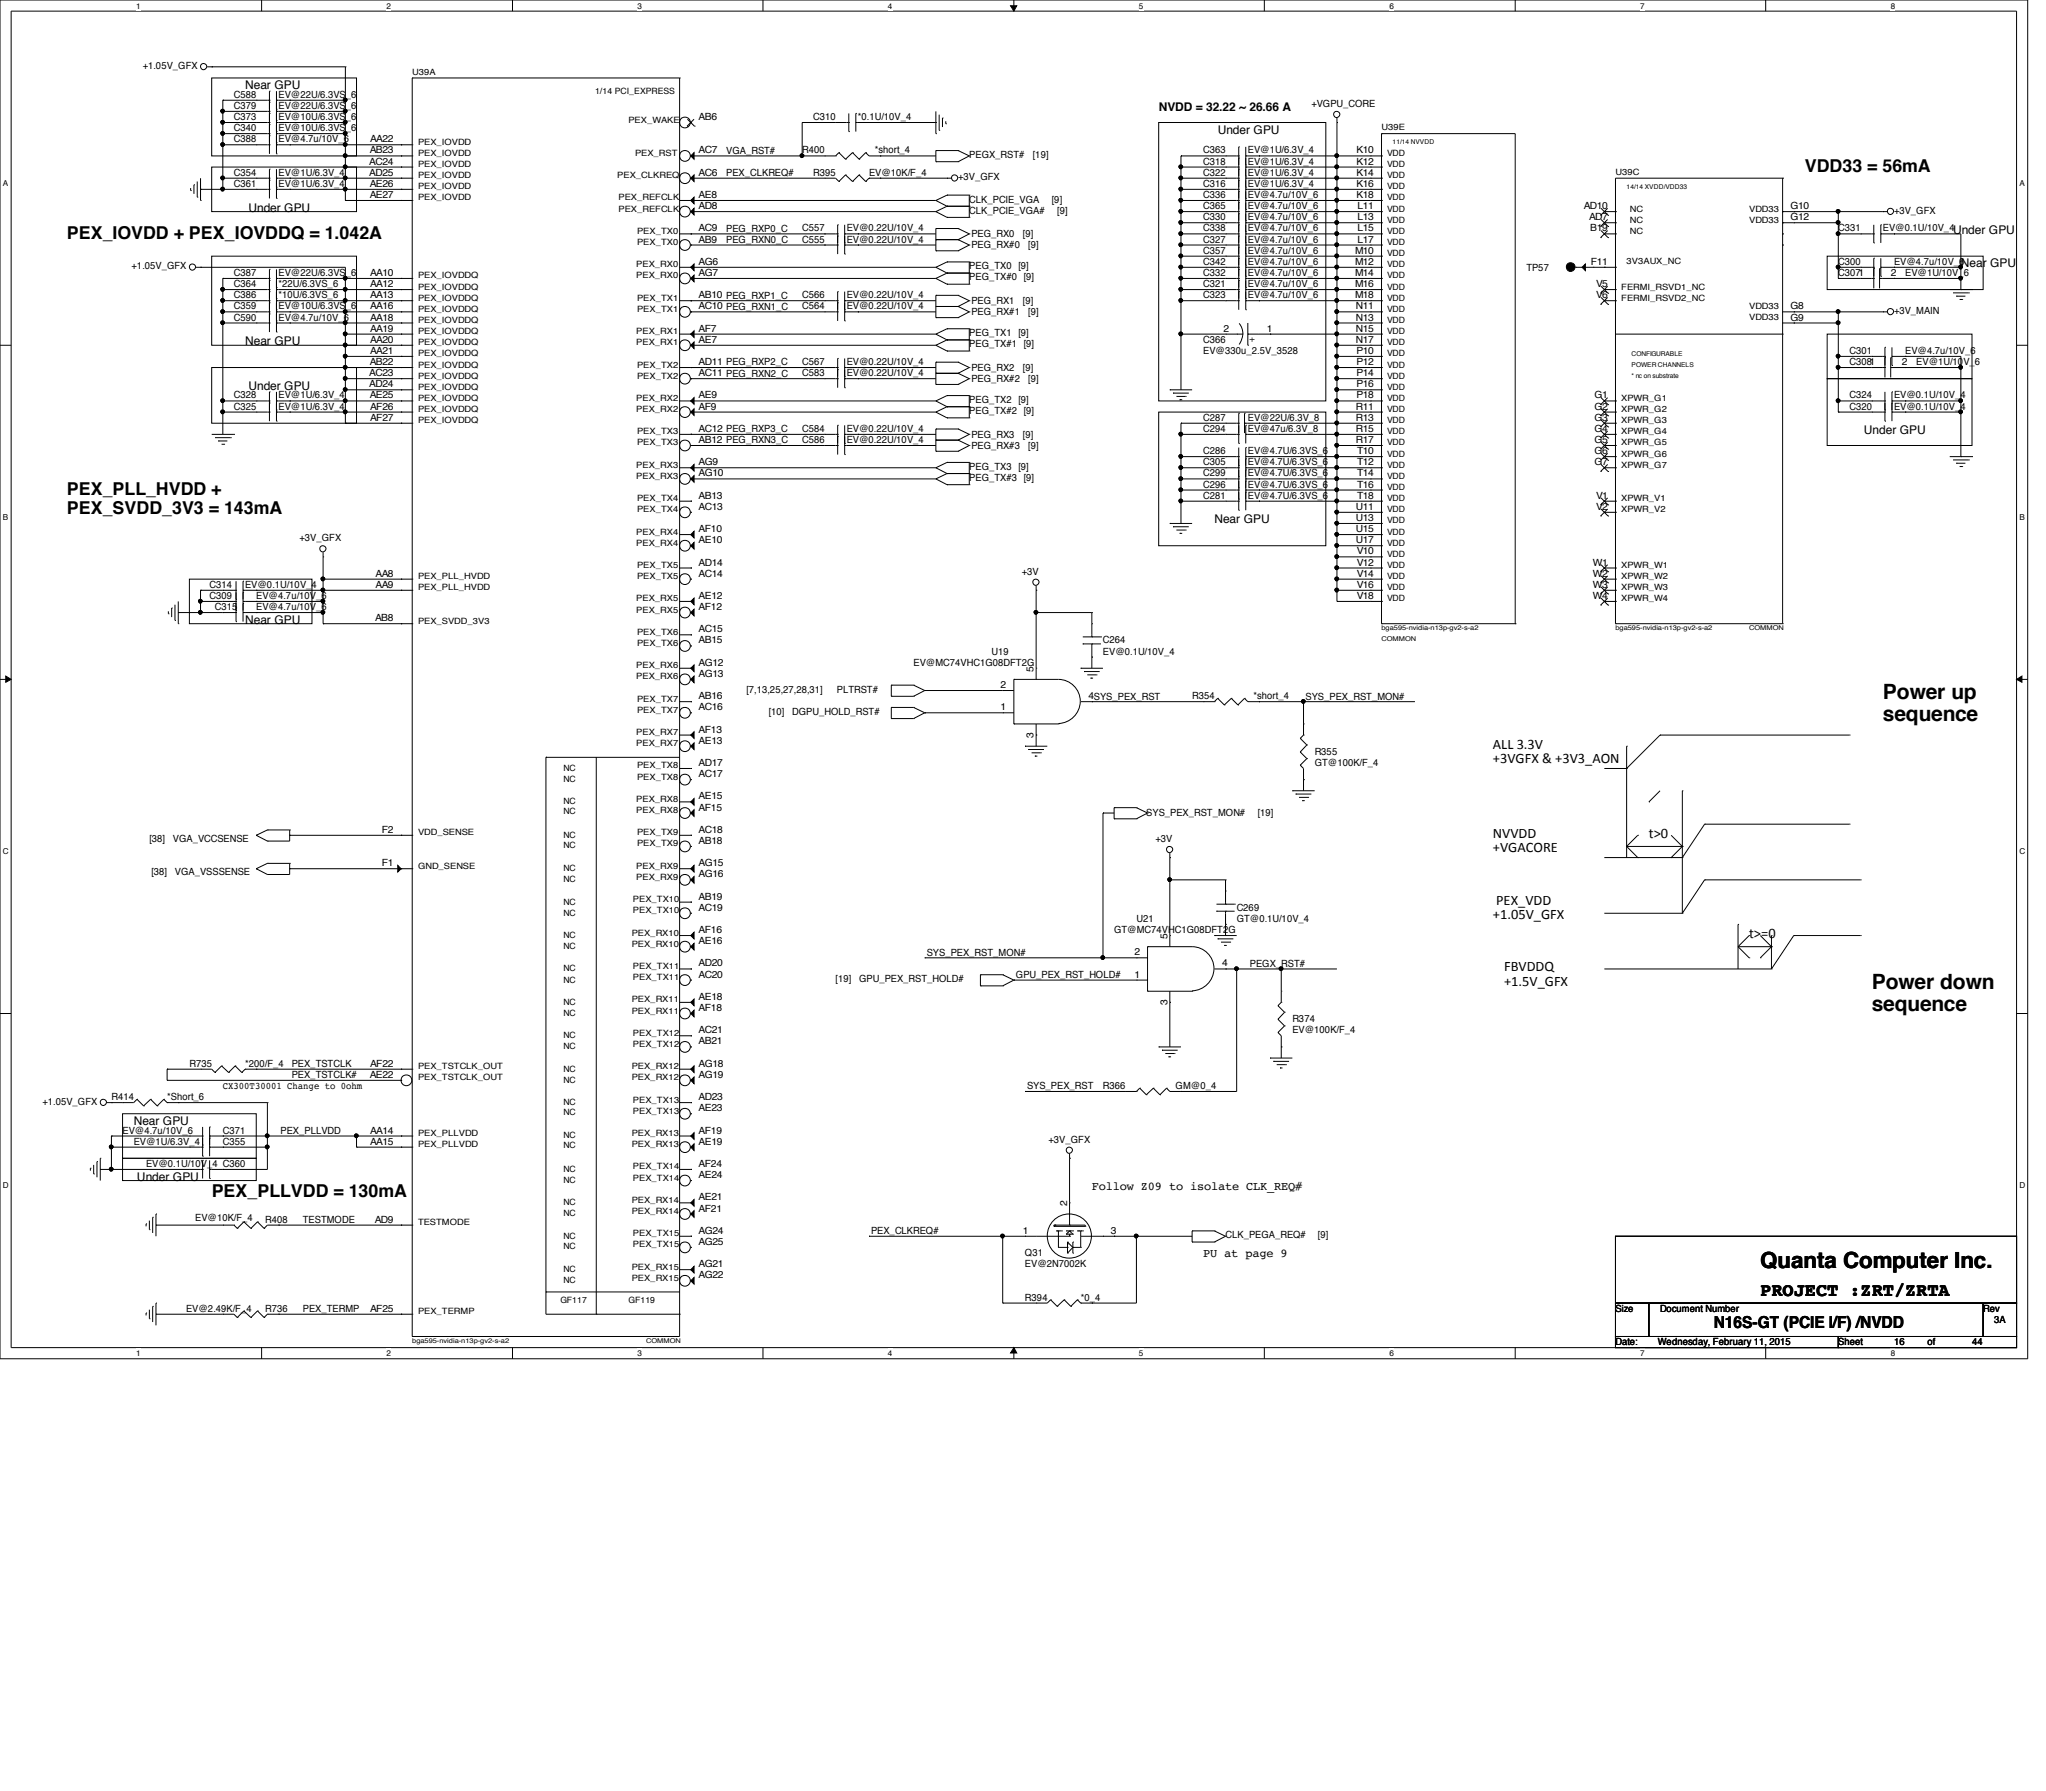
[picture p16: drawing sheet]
<svg xmlns="http://www.w3.org/2000/svg" width="210mm" height="184mm" viewBox="0 0 210 184" stroke-linecap="round" stroke-linejoin="round" font-family="sans-serif">
<defs><g id="words">
<text font-size="2.3" x="180.6" y="130.1">Quanta Computer Inc.</text>
<g font-size="2.2">
<text x="193.2" y="71.8">Power up</text>
<text x="193.2" y="74">sequence</text>
<text x="192" y="101.5">Power down</text>
<text x="192" y="103.7">sequence</text>
</g>
<text font-size="1.9" x="180.6" y="133.1">PROJECT :ZRT/ZRTA</text>
<g font-size="1.8">
<text x="185.2" y="17.7">VDD33 = 56mA</text>
<text x="6.9" y="24.6">PEX_IOVDD + PEX_IOVDDQ = 1.042A</text>
<text x="6.9" y="50.8">PEX_PLL_HVDD +</text>
<text x="6.9" y="52.7">PEX_SVDD_3V3 = 143mA</text>
<text x="21.7" y="122.9">PEX_PLLVDD = 130mA</text>
</g>
<text font-size="1.7" x="175.8" y="136.3">N16S-GT (PCIE I/F) /NVDD</text>
<g font-size="1.5">
<text x="153.2" y="76.8">ALL 3.3V</text>
<text x="153.2" y="78.3">+3VGFX &amp; +3V3_AON</text>
<text x="153.2" y="86">NVVDD</text>
<text x="153.2" y="87.5">+VGACORE</text>
<text x="169.2" y="86">t&gt;0</text>
<text x="153.2" y="94.3">+1.05V_GFX</text>
<text x="153.5" y="92.8">PEX_VDD</text>
<text x="154.3" y="99.7">FBVDDQ</text>
<text x="154.3" y="101.2">+1.5V_GFX</text>
<text x="179.4" y="96.3">t&gt;=0</text>
</g>
<g font-size="1.2">
<text x="25.1" y="9.1">Near GPU</text>
<text x="118.9" y="11.4">NVDD = 32.22 ~ 26.66 A</text>
<text x="124.9" y="13.7">Under GPU</text>
<text x="25.5" y="21.7">Under GPU</text>
<text x="200.4" y="24">Under GPU</text>
<text x="201.2" y="27.4">Near GPU</text>
<text x="25.1" y="35.4">Near GPU</text>
<text x="25.5" y="40">Under GPU</text>
<text x="191.2" y="44.6">Under GPU</text>
<text x="124.6" y="53.7">Near GPU</text>
<text x="25.1" y="64">Near GPU</text>
<text x="13.7" y="115.4">Near GPU</text>
<text x="14.1" y="121.2">Under GPU</text>
<text x="112" y="122.2">Follow Z09 to isolate CLK_REQ#</text>
<text x="123.4" y="129">PU at page 9</text>
</g>
<g font-size="1">
<text x="14.6" y="7.1">+1.05V_GFX</text>
<text x="24" y="10">C588</text>
<text x="24" y="11.2">C379</text>
<text x="28.6" y="10">EV@22U/6.3VS_6</text>
<text x="28.6" y="11.2">EV@22U/6.3VS_6</text>
<text x="134.5" y="11">+VGPU_CORE</text>
<text x="24" y="12.3">C373</text>
<text x="24" y="14.6">C388</text>
<text x="24" y="13.5">C340</text>
<text x="28.6" y="12.3">EV@10U/6.3VS_6</text>
<text x="28.6" y="14.6">EV@4.7u/10V_6</text>
<text x="28.6" y="13.5">EV@10U/6.3VS_6</text>
<text x="37.9" y="16.9">AC24</text>
<text x="37.9" y="15.7">AB23</text>
<text x="38" y="14.6">AA22</text>
<text x="71.7" y="15.7">AC7</text>
<text x="71.7" y="12.3">AB6</text>
<text x="74.5" y="15.8">VGA_RST#</text>
<text x="82.3" y="15.7">R400</text>
<text x="83.4" y="12.3">C310</text>
<text x="88" y="12.3">*0.1U/10V_4</text>
<text x="89.7" y="15.7">*short_4</text>
<text x="99.4" y="16.2">PEGX_RST#</text>
<text x="106" y="16.2">[19]</text>
<text x="123.4" y="16.9">C318</text>
<text x="123.4" y="15.7">C363</text>
<text x="128" y="16.9">EV@1U/6.3V_4</text>
<text x="128" y="15.7">EV@1U/6.3V_4</text>
<text x="139.1" y="16.9">K12</text>
<text x="139.1" y="15.7">K10</text>
<text x="24" y="19.2">C361</text>
<text x="24" y="18">C354</text>
<text x="28.6" y="19.2">EV@1U/6.3V_4</text>
<text x="28.6" y="18">EV@1U/6.3V_4</text>
<text x="37.9" y="18">AD25</text>
<text x="37.9" y="20.3">AE27</text>
<text x="37.9" y="19.2">AE26</text>
<text x="71.7" y="23.7">AC9</text>
<text x="71.7" y="21.5">AD8</text>
<text x="71.7" y="20.3">AE8</text>
<text x="71.7" y="18">AC6</text>
<text x="74.5" y="18.1">PEX_CLKREQ#</text>
<text x="74.5" y="23.8">PEG_RXP0_C</text>
<text x="82.3" y="23.7">C557</text>
<text x="83.4" y="18">R395</text>
<text x="86.9" y="23.7">EV@0.22U/10V_4</text>
<text x="89.2" y="18">EV@10K/F_4</text>
<text x="98.3" y="18.5">+3V_GFX</text>
<text x="99.4" y="20.8">CLK_PCIE_VGA</text>
<text x="99.4" y="21.9">CLK_PCIE_VGA#</text>
<text x="107.9" y="20.8">[9]</text>
<text x="108.5" y="21.9">[9]</text>
<text x="123.4" y="19.2">C316</text>
<text x="123.4" y="20.3">C336</text>
<text x="123.4" y="23.7">C338</text>
<text x="123.4" y="22.6">C330</text>
<text x="123.4" y="21.5">C365</text>
<text x="123.4" y="18">C322</text>
<text x="128" y="19.2">EV@1U/6.3V_4</text>
<text x="128" y="20.3">EV@4.7u/10V_6</text>
<text x="128" y="23.7">EV@4.7u/10V_6</text>
<text x="128" y="22.6">EV@4.7u/10V_6</text>
<text x="128" y="21.5">EV@4.7u/10V_6</text>
<text x="128" y="18">EV@1U/6.3V_4</text>
<text x="139.1" y="20.3">K18</text>
<text x="139.1" y="19.2">K16</text>
<text x="139.1" y="18">K14</text>
<text x="139.3" y="23.7">L15</text>
<text x="139.3" y="22.6">L13</text>
<text x="139.3" y="21.5">L11</text>
<text x="162.5" y="21.5">AD10</text>
<text x="163" y="22.6">AD7</text>
<text x="163.2" y="23.7">B19</text>
<text x="183.7" y="22.6">G12</text>
<text x="183.7" y="21.5">G10</text>
<text x="188.6" y="23.7">C331</text>
<text x="193.2" y="23.7">EV@0.1U/10V_4</text>
<text x="194.3" y="21.9">+3V_GFX</text>
<text x="13.5" y="27.6">+1.05V_GFX</text>
<text x="24" y="28.3">C387</text>
<text x="24" y="29.5">C364</text>
<text x="28.6" y="28.3">EV@22U/6.3VS_6</text>
<text x="28.6" y="29.5">*22U/6.3VS_6</text>
<text x="38" y="29.5">AA12</text>
<text x="38" y="28.3">AA10</text>
<text x="71.7" y="28.3">AG7</text>
<text x="71.7" y="27.2">AG6</text>
<text x="71.7" y="24.9">AB9</text>
<text x="74.5" y="24.9">PEG_RXN0_C</text>
<text x="82.3" y="24.9">C555</text>
<text x="86.9" y="24.9">EV@0.22U/10V_4</text>
<text x="99.4" y="27.6">PEG_TX0 [9]</text>
<text x="99.4" y="28.8">PEG_TX#0 [9]</text>
<text x="99.7" y="25.5">PEG_RX#0</text>
<text x="99.7" y="24.3">PEG_RX0</text>
<text x="104.9" y="24.3">[9]</text>
<text x="105.5" y="25.5">[9]</text>
<text x="123.4" y="29.5">C321</text>
<text x="123.4" y="27.2">C342</text>
<text x="123.4" y="26">C357</text>
<text x="123.4" y="24.9">C327</text>
<text x="123.4" y="28.3">C332</text>
<text x="128" y="29.5">EV@4.7u/10V_6</text>
<text x="128" y="27.2">EV@4.7u/10V_6</text>
<text x="128" y="26">EV@4.7u/10V_6</text>
<text x="128" y="24.9">EV@4.7u/10V_6</text>
<text x="128" y="28.3">EV@4.7u/10V_6</text>
<text x="139" y="29.5">M16</text>
<text x="139" y="28.3">M14</text>
<text x="139" y="27.2">M12</text>
<text x="139" y="26">M10</text>
<text x="139.3" y="24.9">L17</text>
<text x="156.6" y="27.8">TP57</text>
<text x="163.2" y="27.2">F11</text>
<text x="163.7" y="29.5">V5</text>
<text x="188.6" y="27.2">C300</text>
<text x="188.6" y="28.3">C3071</text>
<text x="194" y="28.3">2</text>
<text x="194.3" y="27.2">EV@4.7u/10V_6</text>
<text x="195.5" y="28.3">EV@1U/10V_6</text>
<text x="24" y="31.7">C359</text>
<text x="24" y="32.9">C590</text>
<text x="24" y="30.6">C386</text>
<text x="28.6" y="31.7">EV@10U/6.3VS_6</text>
<text x="28.6" y="32.9">EV@4.7u/10V_6</text>
<text x="28.6" y="30.6">*10U/6.3VS_6</text>
<text x="38" y="35.2">AA20</text>
<text x="38" y="34">AA19</text>
<text x="38" y="32.9">AA18</text>
<text x="38" y="31.7">AA16</text>
<text x="38" y="30.6">AA13</text>
<text x="71.7" y="35.2">AE7</text>
<text x="71.7" y="34">AF7</text>
<text x="71.7" y="31.7">AC10 PEG_RXN1_C</text>
<text x="71.7" y="30.6">AB10 PEG_RXP1_C</text>
<text x="82.3" y="31.7">C564</text>
<text x="82.3" y="30.6">C566</text>
<text x="86.9" y="31.7">EV@0.22U/10V_4</text>
<text x="86.9" y="30.6">EV@0.22U/10V_4</text>
<text x="99.4" y="34.5">PEG_TX1 [9]</text>
<text x="99.4" y="35.6">PEG_TX#1 [9]</text>
<text x="99.7" y="32.3">PEG_RX#1</text>
<text x="99.7" y="31.2">PEG_RX1</text>
<text x="104.9" y="31.2">[9]</text>
<text x="105.5" y="32.3">[9]</text>
<text x="123.4" y="30.6">C323</text>
<text x="123.4" y="35.2">C366</text>
<text x="125.5" y="34">2</text>
<text x="128" y="30.6">EV@4.7u/10V_6</text>
<text x="128.1" y="34.6" transform="rotate(90 128.1 34.6)">+</text>
<text x="130" y="34">1</text>
<text x="139" y="30.6">M18</text>
<text x="139.1" y="35.2">N17</text>
<text x="139.1" y="34">N15</text>
<text x="139.1" y="32.9">N13</text>
<text x="139.1" y="31.7">N11</text>
<text x="163.7" y="30.6">V6</text>
<text x="183.7" y="32.9">G9</text>
<text x="183.7" y="31.7">G8</text>
<text x="194.3" y="32.2">+3V_MAIN</text>
<text x="24" y="40.9">C328</text>
<text x="28.6" y="40.9">EV@1U/6.3V_4</text>
<text x="37.9" y="39.8">AD24</text>
<text x="37.9" y="38.6">AC23</text>
<text x="37.9" y="40.9">AE25</text>
<text x="37.9" y="37.5">AB22</text>
<text x="38" y="36.3">AA21</text>
<text x="71.7" y="40.9">AE9</text>
<text x="71.7" y="38.6">AC11 PEG_RXN2_C</text>
<text x="71.7" y="37.5">AD11 PEG_RXP2_C</text>
<text x="82.3" y="37.5">C567</text>
<text x="82.3" y="38.6">C583</text>
<text x="86.9" y="37.5">EV@0.22U/10V_4</text>
<text x="86.9" y="38.6">EV@0.22U/10V_4</text>
<text x="99.4" y="41.4">PEG_TX2 [9]</text>
<text x="99.7" y="38.1">PEG_RX2</text>
<text x="99.7" y="39.2">PEG_RX#2</text>
<text x="104.9" y="38.1">[9]</text>
<text x="105.5" y="39.2">[9]</text>
<text x="123.4" y="36.3">EV@330u_2.5V_3528</text>
<text x="139.1" y="40.9">P18</text>
<text x="139.1" y="39.8">P16</text>
<text x="139.1" y="38.6">P14</text>
<text x="139.1" y="37.5">P12</text>
<text x="139.1" y="36.3">P10</text>
<text x="163.6" y="40.9">G1</text>
<text x="189.7" y="37.5">C3081</text>
<text x="189.7" y="36.3">C301</text>
<text x="189.7" y="40.9">C324</text>
<text x="194.3" y="40.9">EV@0.1U/10V_4</text>
<text x="195.1" y="37.5">2</text>
<text x="195.5" y="36.3">EV@4.7u/10V_6</text>
<text x="196.6" y="37.5">EV@1U/10V_6</text>
<text x="24" y="42">C325</text>
<text x="28.6" y="42">EV@1U/6.3V_4</text>
<text x="38" y="43.2">AF27</text>
<text x="38" y="42">AF26</text>
<text x="71.7" y="47.8">AG9</text>
<text x="71.7" y="45.5">AB12 PEG_RXN3_C</text>
<text x="71.7" y="44.3">AC12 PEG_RXP3_C</text>
<text x="71.7" y="42">AF9</text>
<text x="82.3" y="44.3">C584</text>
<text x="82.3" y="45.5">C586</text>
<text x="86.9" y="44.3">EV@0.22U/10V_4</text>
<text x="86.9" y="45.5">EV@0.22U/10V_4</text>
<text x="99.4" y="42.5">PEG_TX#2 [9]</text>
<text x="99.7" y="44.9">PEG_RX3</text>
<text x="99.7" y="46.1">PEG_RX#3</text>
<text x="104.9" y="44.9">[9]</text>
<text x="105.5" y="46.1">[9]</text>
<text x="123.4" y="43.2">C287</text>
<text x="123.4" y="47.8">C305</text>
<text x="123.4" y="46.6">C286</text>
<text x="123.4" y="44.3">C294</text>
<text x="128" y="43.2">EV@22U/6.3V_8</text>
<text x="128" y="47.8">EV@4.7U/6.3VS_6</text>
<text x="128" y="46.6">EV@4.7U/6.3VS_6</text>
<text x="128" y="44.3">EV@47u/6.3V_8</text>
<text x="139.1" y="45.5">R17</text>
<text x="139.1" y="44.3">R15</text>
<text x="139.1" y="43.2">R13</text>
<text x="139.1" y="42">R11</text>
<text x="139.2" y="47.8">T12</text>
<text x="139.2" y="46.6">T10</text>
<text x="163.6" y="47.8">G7</text>
<text x="163.6" y="46.6">G6</text>
<text x="163.6" y="45.5">G5</text>
<text x="163.6" y="44.3">G4</text>
<text x="163.6" y="43.2">G3</text>
<text x="163.6" y="42">G2</text>
<text x="189.7" y="42">C320</text>
<text x="194.3" y="42">EV@0.1U/10V_4</text>
<text x="71.7" y="52.3">AC13</text>
<text x="71.7" y="51.2">AB13</text>
<text x="71.7" y="48.9">AG10</text>
<text x="99.4" y="48.2">PEG_TX3 [9]</text>
<text x="99.4" y="49.4">PEG_TX#3 [9]</text>
<text x="123.4" y="48.9">C299</text>
<text x="123.4" y="51.2">C281</text>
<text x="123.4" y="50">C296</text>
<text x="128" y="48.9">EV@4.7U/6.3VS_6</text>
<text x="128" y="51.2">EV@4.7U/6.3VS_6</text>
<text x="128" y="50">EV@4.7U/6.3VS_6</text>
<text x="139.1" y="53.5">U13</text>
<text x="139.1" y="52.3">U11</text>
<text x="139.2" y="51.2">T18</text>
<text x="139.2" y="50">T16</text>
<text x="139.2" y="48.9">T14</text>
<text x="163.7" y="52.3">V2</text>
<text x="163.7" y="51.2">V1</text>
<text x="30.7" y="55.5">+3V_GFX</text>
<text x="38.5" y="59.2">AA8</text>
<text x="71.7" y="59.2">AC14</text>
<text x="71.7" y="58">AD14</text>
<text x="71.7" y="55.8">AE10</text>
<text x="71.7" y="54.6">AF10</text>
<text x="104.8" y="59">+3V</text>
<text x="139.1" y="55.8">U17</text>
<text x="139.1" y="54.6">U15</text>
<text x="139.2" y="59.2">V14</text>
<text x="139.2" y="58">V12</text>
<text x="139.2" y="56.9">V10</text>
<text x="163.4" y="59.2">W2</text>
<text x="163.4" y="58">W1</text>
<text x="21.5" y="61.5">C309</text>
<text x="21.5" y="60.3">C314</text>
<text x="22.1" y="62.6">C315</text>
<text x="25.1" y="60.3">EV@0.1U/10V_4</text>
<text x="26.3" y="62.6">EV@4.7u/10V_6</text>
<text x="26.3" y="61.5">EV@4.7u/10V_6</text>
<text x="38.5" y="63.8">AB8</text>
<text x="38.5" y="60.3">AA9</text>
<text x="71.7" y="64.9">AC15</text>
<text x="71.7" y="62.6">AF12</text>
<text x="71.7" y="61.5">AE12</text>
<text x="139.2" y="61.5">V18</text>
<text x="139.2" y="60.3">V16</text>
<text x="163.4" y="61.5">W4</text>
<text x="163.4" y="60.3">W3</text>
<text x="71.7" y="71.8">AB16</text>
<text x="71.7" y="69.5">AG13</text>
<text x="71.7" y="68.3">AG12</text>
<text x="71.7" y="66">AB15</text>
<text x="76.6" y="71.1">[7,13,25,27,28,31]</text>
<text x="85.9" y="71.1">PLTRST#</text>
<text x="93.7" y="68.3">EV@MC74VHC1G08DFT2G</text>
<text x="101.7" y="67.2">U19</text>
<text x="102.7" y="70.6">2</text>
<text x="106" y="68.9" transform="rotate(-90 106 68.9)">5</text>
<text x="111.7" y="71.8">4SYS_PEX_RST</text>
<text x="113.2" y="66">C264</text>
<text x="113.2" y="67.2">EV@0.1U/10V_4</text>
<text x="122.3" y="71.8">R354</text>
<text x="128.6" y="71.8">*short_4</text>
<text x="133.9" y="71.8">SYS_PEX_RST_MON#</text>
<text x="71.7" y="76.3">AE13</text>
<text x="71.7" y="75.2">AF13</text>
<text x="71.7" y="72.9">AC16</text>
<text x="78.9" y="73.4">[10]</text>
<text x="81.3" y="73.4">DGPU_HOLD_RST#</text>
<text x="102.7" y="72.9">1</text>
<text x="106" y="75.7" transform="rotate(-90 106 75.7)">3</text>
<text x="134.9" y="77.5">R355</text>
<text x="71.7" y="83.2">AF15</text>
<text x="71.7" y="82">AE15</text>
<text x="71.7" y="79.8">AC17</text>
<text x="71.7" y="78.6">AD17</text>
<text x="117.6" y="83.8">SYS_PEX_RST_MON#</text>
<text x="129" y="83.8">[19]</text>
<text x="134.9" y="78.6">GT@100K/F_4</text>
<text x="15.3" y="86.4">[38]</text>
<text x="15.5" y="89.8">[38]</text>
<text x="17.7" y="86.4">VGA_VCCSENSE</text>
<text x="17.9" y="89.8">VGA_VSSSENSE</text>
<text x="39.2" y="88.9">F1</text>
<text x="39.2" y="85.5">F2</text>
<text x="71.7" y="88.9">AG15</text>
<text x="71.7" y="86.6">AB18</text>
<text x="71.7" y="85.5">AC18</text>
<text x="118.5" y="86.4">+3V</text>
<text x="71.7" y="95.8">AF16</text>
<text x="71.7" y="93.5">AC19</text>
<text x="71.7" y="92.3">AB19</text>
<text x="71.7" y="90">AG16</text>
<text x="114.3" y="95.8">GT@MC74VHC1G08DFT2G</text>
<text x="116.6" y="94.6">U21</text>
<text x="126.9" y="93.5">C269</text>
<text x="126.9" y="94.6">GT@0.1U/10V_4</text>
<text x="71.7" y="100.3">AC20</text>
<text x="71.7" y="99.2">AD20</text>
<text x="71.7" y="96.9">AE16</text>
<text x="85.7" y="100.8">[19]</text>
<text x="88.1" y="100.8">GPU_PEX_RST_HOLD#</text>
<text x="95.1" y="98.1">SYS_PEX_RST_MON#</text>
<text x="104.2" y="100.4">GPU_PEX_RST_HOLD#</text>
<text x="116.4" y="98">2</text>
<text x="116.4" y="100.3">1</text>
<text x="119.8" y="96.4" transform="rotate(-90 119.8 96.4)">5</text>
<text x="125.4" y="99.2">4</text>
<text x="128.2" y="99.2">PEGX_RST#</text>
<text x="71.7" y="107.2">AB21</text>
<text x="71.7" y="106">AC21</text>
<text x="71.7" y="103.8">AF18</text>
<text x="71.7" y="102.6">AE18</text>
<text x="119.8" y="103.1" transform="rotate(-90 119.8 103.1)">3</text>
<text x="132.6" y="104.9">R374</text>
<text x="132.6" y="106">EV@100K/F_4</text>
<text x="4.4" y="113.4">+1.05V_GFX</text>
<text x="11.4" y="112.9">R414</text>
<text x="17.1" y="112.9">*Short_6</text>
<text x="19.4" y="109.5">R735</text>
<text x="22.9" y="111.7">CX300T30001 Change to 0ohm</text>
<text x="25.1" y="109.5">*200/F_4</text>
<text x="29.9" y="110.7">PEX_TSTCLK#</text>
<text x="29.9" y="109.5">PEX_TSTCLK</text>
<text x="37.9" y="110.6">AE22</text>
<text x="38" y="109.5">AF22</text>
<text x="71.7" y="112.9">AD23</text>
<text x="71.7" y="110.6">AG19</text>
<text x="71.7" y="109.5">AG18</text>
<text x="105.4" y="111.8">SYS_PEX_RST</text>
<text x="113.2" y="111.8">R366</text>
<text x="120.6" y="111.8">GM@0_4</text>
<text x="12.6" y="116.3">EV@4.7u/10V_6</text>
<text x="13.7" y="117.5">EV@1U/6.3V_4</text>
<text x="15" y="119.8">EV@0.1U/10V_4 C360</text>
<text x="22.9" y="117.5">C355</text>
<text x="22.9" y="116.3">C371</text>
<text x="28.8" y="116.4">PEX_PLLVDD</text>
<text x="38" y="117.5">AA15</text>
<text x="38" y="116.3">AA14</text>
<text x="71.7" y="119.8">AF24</text>
<text x="71.7" y="117.5">AE19</text>
<text x="71.7" y="116.3">AF19</text>
<text x="71.7" y="114">AE23</text>
<text x="107.6" y="117.3">+3V_GFX</text>
<text x="20" y="125.3">EV@10K/F_4</text>
<text x="27.2" y="125.5">R408</text>
<text x="31.1" y="125.5">TESTMODE</text>
<text x="38.4" y="125.5">AD9</text>
<text x="71.7" y="124.3">AF21</text>
<text x="71.7" y="123.2">AE21</text>
<text x="71.7" y="120.9">AE24</text>
<text x="109.5" y="123.8" transform="rotate(-90 109.5 123.8)">2</text>
<text x="71.7" y="131.2">AG22</text>
<text x="71.7" y="130">AG21</text>
<text x="71.7" y="127.8">AG25</text>
<text x="71.7" y="126.6">AG24</text>
<text x="89.4" y="126.7">PEX_CLKREQ#</text>
<text x="104.9" y="126.6">1</text>
<text x="105.2" y="128.9">Q31</text>
<text x="105.2" y="130">EV@2N7002K</text>
<text x="114" y="126.6">3</text>
<text x="125.7" y="127.1">CLK_PEGA_REQ#</text>
<text x="135.2" y="127.1">[9]</text>
<text x="19.1" y="134.6">EV@2.49K/F_4</text>
<text x="27.2" y="134.6">R736</text>
<text x="31.1" y="134.7">PEX_TERMP</text>
<text x="38" y="134.6">AF25</text>
<text x="105.2" y="133.5">R394</text>
<text x="110.9" y="133.5">*0_4</text>
<text x="165.7" y="134.6">Size</text>
<text x="170.3" y="134.6">Document Number</text>
<text x="203.5" y="134.6">Rev</text>
<text x="204.6" y="135.8">3A</text>
<text x="165.7" y="138">Date:</text>
<text x="170.1" y="138">Wednesday, February 11, 2015</text>
<text x="188.6" y="138">Sheet</text>
<text x="194.3" y="138">16</text>
<text x="197.7" y="138">of</text>
<text x="202.3" y="138">44</text>
</g>
<g font-size=".9">
<text x="42.3" y="7.7">U39A</text>
<text x="61" y="9.6">1/14 PCI_EXPRESS</text>
<text x="42.9" y="17.1">PEX_IOVDD</text>
<text x="42.9" y="16">PEX_IOVDD</text>
<text x="42.9" y="14.9">PEX_IOVDD</text>
<text x="64.5" y="12.6">PEX_WAKE</text>
<text x="65.2" y="16">PEX_RST</text>
<text x="141.7" y="13.4">U39E</text>
<text x="142.3" y="17.1">VDD</text>
<text x="142.3" y="16">VDD</text>
<text x="165.7" y="17.9">U39C</text>
<text x="42.9" y="20.6">PEX_IOVDD</text>
<text x="42.9" y="19.4">PEX_IOVDD</text>
<text x="42.9" y="18.3">PEX_IOVDD</text>
<text x="63.3" y="18.3">PEX_CLKREQ</text>
<text x="63.5" y="21.7">PEX_REFCLK</text>
<text x="63.5" y="20.6">PEX_REFCLK</text>
<text x="142.3" y="22.9">VDD</text>
<text x="142.3" y="21.7">VDD</text>
<text x="142.3" y="20.6">VDD</text>
<text x="142.3" y="19.4">VDD</text>
<text x="142.3" y="18.3">VDD</text>
<text x="167.2" y="22.9">NC</text>
<text x="167.2" y="21.7">NC</text>
<text x="179.5" y="22.9">VDD33</text>
<text x="179.5" y="21.7">VDD33</text>
<text x="42.9" y="29.7">PEX_IOVDDQ</text>
<text x="42.9" y="28.6">PEX_IOVDDQ</text>
<text x="65.3" y="28.6">PEX_RX0</text>
<text x="65.3" y="27.4">PEX_RX0</text>
<text x="65.4" y="25.1">PEX_TX0</text>
<text x="65.4" y="24">PEX_TX0</text>
<text x="142.3" y="29.7">VDD</text>
<text x="142.3" y="28.6">VDD</text>
<text x="142.3" y="27.4">VDD</text>
<text x="142.3" y="26.3">VDD</text>
<text x="142.3" y="25.1">VDD</text>
<text x="142.3" y="24">VDD</text>
<text x="166.3" y="29.7">FERMI_RSVD1_NC</text>
<text x="166.9" y="27.1">3V3AUX_NC</text>
<text x="167.2" y="24">NC</text>
<text x="42.9" y="35.4">PEX_IOVDDQ</text>
<text x="42.9" y="34.3">PEX_IOVDDQ</text>
<text x="42.9" y="33.1">PEX_IOVDDQ</text>
<text x="42.9" y="32">PEX_IOVDDQ</text>
<text x="42.9" y="30.9">PEX_IOVDDQ</text>
<text x="65.3" y="35.4">PEX_RX1</text>
<text x="65.3" y="34.3">PEX_RX1</text>
<text x="65.4" y="32">PEX_TX1</text>
<text x="65.4" y="30.9">PEX_TX1</text>
<text x="142.3" y="35.4">VDD</text>
<text x="142.3" y="34.3">VDD</text>
<text x="142.3" y="33.1">VDD</text>
<text x="142.3" y="32">VDD</text>
<text x="142.3" y="30.9">VDD</text>
<text x="166.3" y="30.9">FERMI_RSVD2_NC</text>
<text x="179.5" y="32.8">VDD33</text>
<text x="179.5" y="31.7">VDD33</text>
<text x="42.9" y="41.1">PEX_IOVDDQ</text>
<text x="42.9" y="40">PEX_IOVDDQ</text>
<text x="42.9" y="38.9">PEX_IOVDDQ</text>
<text x="42.9" y="37.7">PEX_IOVDDQ</text>
<text x="42.9" y="36.6">PEX_IOVDDQ</text>
<text x="65.3" y="41.1">PEX_RX2</text>
<text x="65.4" y="38.9">PEX_TX2</text>
<text x="65.4" y="37.7">PEX_TX2</text>
<text x="142.3" y="41.1">VDD</text>
<text x="142.3" y="40">VDD</text>
<text x="142.3" y="38.9">VDD</text>
<text x="142.3" y="37.7">VDD</text>
<text x="142.3" y="36.6">VDD</text>
<text x="166.3" y="41.1">XPWR_G1</text>
<text x="42.9" y="43.4">PEX_IOVDDQ</text>
<text x="42.9" y="42.3">PEX_IOVDDQ</text>
<text x="65.3" y="42.3">PEX_RX2</text>
<text x="65.4" y="45.7">PEX_TX3</text>
<text x="65.4" y="44.6">PEX_TX3</text>
<text x="142.3" y="46.9">VDD</text>
<text x="142.3" y="45.7">VDD</text>
<text x="142.3" y="44.6">VDD</text>
<text x="142.3" y="43.4">VDD</text>
<text x="142.3" y="42.3">VDD</text>
<text x="166.3" y="46.9">XPWR_G6</text>
<text x="166.3" y="45.7">XPWR_G5</text>
<text x="166.3" y="44.6">XPWR_G4</text>
<text x="166.3" y="43.4">XPWR_G3</text>
<text x="166.3" y="42.3">XPWR_G2</text>
<text x="65.3" y="49.1">PEX_RX3</text>
<text x="65.3" y="48">PEX_RX3</text>
<text x="65.4" y="52.6">PEX_TX4</text>
<text x="65.4" y="51.4">PEX_TX4</text>
<text x="142.3" y="53.7">VDD</text>
<text x="142.3" y="52.6">VDD</text>
<text x="142.3" y="51.4">VDD</text>
<text x="142.3" y="50.3">VDD</text>
<text x="142.3" y="49.1">VDD</text>
<text x="142.3" y="48">VDD</text>
<text x="166.3" y="52.6">XPWR_V2</text>
<text x="166.3" y="51.4">XPWR_V1</text>
<text x="166.3" y="48">XPWR_G7</text>
<text x="42.9" y="59.4">PEX_PLL_HVDD</text>
<text x="65.3" y="56">PEX_RX4</text>
<text x="65.3" y="54.9">PEX_RX4</text>
<text x="65.4" y="59.4">PEX_TX5</text>
<text x="65.4" y="58.3">PEX_TX5</text>
<text x="142.3" y="59.4">VDD</text>
<text x="142.3" y="58.3">VDD</text>
<text x="142.3" y="57.1">VDD</text>
<text x="142.3" y="56">VDD</text>
<text x="142.3" y="54.9">VDD</text>
<text x="166.3" y="59.4">XPWR_W2</text>
<text x="166.3" y="58.3">XPWR_W1</text>
<text x="42.9" y="64">PEX_SVDD_3V3</text>
<text x="42.9" y="60.6">PEX_PLL_HVDD</text>
<text x="65.3" y="62.9">PEX_RX5</text>
<text x="65.3" y="61.7">PEX_RX5</text>
<text x="65.4" y="65.2">PEX_TX6</text>
<text x="142.3" y="61.7">VDD</text>
<text x="142.3" y="60.6">VDD</text>
<text x="166.3" y="61.7">XPWR_W4</text>
<text x="166.3" y="60.6">XPWR_W3</text>
<text x="65.3" y="69.7">PEX_RX6</text>
<text x="65.3" y="68.6">PEX_RX6</text>
<text x="65.4" y="66.3">PEX_TX6</text>
<text x="65.3" y="76.6">PEX_RX7</text>
<text x="65.3" y="75.4">PEX_RX7</text>
<text x="65.4" y="73.2">PEX_TX7</text>
<text x="65.4" y="72">PEX_TX7</text>
<text x="57.8" y="79.1">NC</text>
<text x="57.8" y="80.3">NC</text>
<text x="57.8" y="82.5">NC</text>
<text x="57.8" y="83.6">NC</text>
<text x="65.3" y="83.4">PEX_RX8</text>
<text x="65.3" y="82.3">PEX_RX8</text>
<text x="65.4" y="80">PEX_TX8</text>
<text x="65.4" y="78.9">PEX_TX8</text>
<text x="42.9" y="89.2">GND_SENSE</text>
<text x="42.9" y="85.7">VDD_SENSE</text>
<text x="57.8" y="86">NC</text>
<text x="57.8" y="87">NC</text>
<text x="57.8" y="89.4">NC</text>
<text x="65.3" y="89.2">PEX_RX9</text>
<text x="65.4" y="86.9">PEX_TX9</text>
<text x="65.4" y="85.7">PEX_TX9</text>
<text x="57.8" y="90.6">NC</text>
<text x="57.8" y="92.8">NC</text>
<text x="57.8" y="94">NC</text>
<text x="64.9" y="93.7">PEX_TX10</text>
<text x="64.9" y="92.6">PEX_TX10</text>
<text x="65.3" y="90.3">PEX_RX9</text>
<text x="57.8" y="97.4">NC</text>
<text x="57.8" y="96.3">NC</text>
<text x="57.8" y="99.7">NC</text>
<text x="57.8" y="100.8">NC</text>
<text x="64.8" y="97.2">PEX_RX10</text>
<text x="64.8" y="96">PEX_RX10</text>
<text x="64.9" y="100.6">PEX_TX11</text>
<text x="64.9" y="99.4">PEX_TX11</text>
<text x="57.8" y="103.1">NC</text>
<text x="57.8" y="104.3">NC</text>
<text x="57.8" y="106.6">NC</text>
<text x="57.8" y="107.7">NC</text>
<text x="64.8" y="104">PEX_RX11</text>
<text x="64.8" y="102.9">PEX_RX11</text>
<text x="64.9" y="107.4">PEX_TX12</text>
<text x="64.9" y="106.3">PEX_TX12</text>
<text x="42.9" y="110.9">PEX_TSTCLK_OUT</text>
<text x="42.9" y="109.7">PEX_TSTCLK_OUT</text>
<text x="57.8" y="113.4">NC</text>
<text x="57.8" y="111.1">NC</text>
<text x="57.8" y="110">NC</text>
<text x="64.8" y="110.9">PEX_RX12</text>
<text x="64.8" y="109.7">PEX_RX12</text>
<text x="64.9" y="113.2">PEX_TX13</text>
<text x="42.9" y="117.7">PEX_PLLVDD</text>
<text x="42.9" y="116.6">PEX_PLLVDD</text>
<text x="57.8" y="114.4">NC</text>
<text x="57.8" y="117.9">NC</text>
<text x="57.8" y="116.8">NC</text>
<text x="64.8" y="117.7">PEX_RX13</text>
<text x="64.8" y="116.6">PEX_RX13</text>
<text x="64.9" y="114.3">PEX_TX13</text>
<text x="42.9" y="125.7">TESTMODE</text>
<text x="57.8" y="120.3">NC</text>
<text x="57.8" y="121.4">NC</text>
<text x="57.8" y="123.7">NC</text>
<text x="57.8" y="124.8">NC</text>
<text x="64.8" y="124.6">PEX_RX14</text>
<text x="64.8" y="123.4">PEX_RX14</text>
<text x="64.9" y="121.2">PEX_TX14</text>
<text x="64.9" y="120">PEX_TX14</text>
<text x="57.8" y="130.6">NC</text>
<text x="57.8" y="128.1">NC</text>
<text x="57.8" y="131.7">NC</text>
<text x="57.8" y="127.1">NC</text>
<text x="64.8" y="131.4">PEX_RX15</text>
<text x="64.8" y="130.3">PEX_RX15</text>
<text x="64.9" y="128">PEX_TX15</text>
<text x="64.9" y="126.9">PEX_TX15</text>
<text x="42.9" y="134.9">PEX_TERMP</text>
<text x="57.5" y="133.7">GF117</text>
<text x="64.5" y="133.7">GF119</text>
</g>
<g font-size=".8">
<text x="14" y=".9">1</text>
<text x="39.7" y=".9">2</text>
<text x="65.4" y=".9">3</text>
<text x="91.1" y=".9">4</text>
<text x="116.8" y=".9">5</text>
<text x="142.5" y=".9">6</text>
<text x="168.3" y=".9">7</text>
<text x="194" y=".9">8</text>
<text x=".3" y="19">A</text>
<text x="207.2" y="19">A</text>
<text x=".3" y="53.3">B</text>
<text x="207.2" y="53.3">B</text>
<text x=".3" y="87.6">C</text>
<text x="207.2" y="87.6">C</text>
<text x=".3" y="121.9">D</text>
<text x="207.2" y="121.9">D</text>
<text x="14" y="139.2">1</text>
<text x="39.7" y="139.2">2</text>
<text x="65.4" y="139.2">3</text>
<text x="91.1" y="139.2">4</text>
<text x="116.8" y="139.2">5</text>
<text x="142.5" y="139.2">6</text>
<text x="168.3" y="139.2">7</text>
<text x="194" y="139.2">8</text>
</g>
<g font-size=".7">
<text x="142.9" y="14.8">11/14 NVVDD</text>
<text x="166.9" y="19.4">14/14 XVDD/VDD33</text>
<text x="167.4" y="37.7">POWER CHANNELS</text>
<text x="167.4" y="36.5">CONFIGURABLE</text>
<text x="167.4" y="38.8">* nc on substrate</text>
<text x="141.7" y="64.6">bga595-nvidia-n13p-gv2-s-a2</text>
<text x="141.7" y="65.8">COMMON</text>
<text x="165.7" y="64.6">bga595-nvidia-n13p-gv2-s-a2</text>
<text x="179.5" y="64.6">COMMON</text>
<text x="42.3" y="137.8">bga595-nvidia-n13p-gv2-s-a2</text>
<text x="66.3" y="137.8">COMMON</text>
</g>
</g></defs>
<path d="M0 0h208v139.4h-208zM1.1 1.1h205.8v137.2h-205.8z" fill="none" stroke="#000" stroke-width=".1"/>
<g fill="#fff">
<path d="M14 .1h.4v1h-.4z"/>
<path d="M14 138.4h.4v1h-.4z"/>
</g>
<path d="M26.8 0v1.1M26.8 138.3v1.1" fill="none" stroke="#000" stroke-width=".1"/>
<g fill="#fff">
<path d="M39.7 .1h.4v1h-.4z"/>
<path d="M39.7 138.4h.4v1h-.4z"/>
</g>
<path d="M52.6 0v1.1M52.6 138.3v1.1" fill="none" stroke="#000" stroke-width=".1"/>
<g fill="#fff">
<path d="M65.4 .1h.5v1h-.5z"/>
<path d="M65.4 138.4h.5v1h-.5z"/>
</g>
<path d="M78.3 0v1.1M78.3 138.3v1.1" fill="none" stroke="#000" stroke-width=".1"/>
<g fill="#fff">
<path d="M91.1 .1h.5v1h-.5z"/>
<path d="M91.1 138.4h.5v1h-.5z"/>
</g>
<path d="M104 0v1.1M103.7 .6h.6l-.3 .5zM104 138.3l.3 .6h-.6zM104 138.3v1.1" fill="none" stroke="#000" stroke-width=".1"/>
<path d="M103.7 .6h.6l-.3 .5zM104 138.3l.3 .6h-.6z" fill="#000"/>
<g fill="#fff">
<path d="M116.8 .1h.5v1h-.5z"/>
<path d="M116.8 138.4h.5v1h-.5z"/>
</g>
<path d="M129.7 0v1.1M129.7 138.3v1.1" fill="none" stroke="#000" stroke-width=".1"/>
<g fill="#fff">
<path d="M142.5 .1h.5v1h-.5z"/>
<path d="M142.5 138.4h.5v1h-.5z"/>
</g>
<path d="M155.4 0v1.1M155.4 138.3v1.1" fill="none" stroke="#000" stroke-width=".1"/>
<g fill="#fff">
<path d="M168.3 .1h.4v1h-.4z"/>
<path d="M168.3 138.4h.4v1h-.4z"/>
</g>
<path d="M181.1 0v1.1M181.1 138.3v1.1" fill="none" stroke="#000" stroke-width=".1"/>
<g fill="#fff">
<path d="M194 .1h.4v1h-.4z"/>
<path d="M194 138.4h.4v1h-.4z"/>
<path d="M.3 18.3h.5v.9h-.5z"/>
<path d="M207.2 18.3h.5v.9h-.5z"/>
<path d="M.3 52.6h.5v.9h-.5z"/>
<path d="M207.2 52.6h.5v.9h-.5z"/>
</g>
<path d="M0 35.4h1.1M206.9 35.4h1.1" fill="none" stroke="#000" stroke-width=".1"/>
<g fill="#fff">
<path d="M.3 86.9h.6v.9h-.6z"/>
<path d="M207.2 86.9h.6v.9h-.6z"/>
</g>
<path d="M0 69.7h1.1M.6 69.4l.5 .3-.5 .3zM206.9 69.7h1.1M206.9 69.7l.5-.3v.6z" fill="none" stroke="#000" stroke-width=".1"/>
<path d="M.6 69.4l.5 .3-.5 .3zM206.9 69.7l.5-.3v.6z" fill="#000"/>
<g fill="#fff">
<path d="M.3 121.2h.6v.9h-.6z"/>
<path d="M207.2 121.2h.6v.9h-.6z"/>
</g>
<g fill="none" stroke="#000" stroke-width=".1">
<path d="M19.6 19.6h.1M19.6 19.3v.3M19.9 19h.1M19.9 19v.9M20.2 18.6v1.6M20.6 19.4h7M20.6 19.4h.1M20.6 18.3v2.3M21.3 6.9h14.1M21.7 6.9h.1M21.7 17.1h14.9v4.6h-14.9zM21.7 8h14.9v8h-14.9z"/>
<path d="M22.7 11.3h.3v.2l-.2 .1-.1-.1zM22.7 13.6h.3v.2l-.2 .1-.1-.1zM22.7 12.4h.3v.3h-.2h-.1zM22.7 14.7h.3v.3h-.2h-.1zM22.7 19.3h.3v.2l-.2 .1-.1-.1zM22.7 18.1h.3v.3l-.2 .1-.1-.1zM22.9 18.3h.1M22.9 19.4h.1M22.9 11.4h.1M22.9 12.6h.1M22.9 13.7h.1M22.9 14.9h.1"/>
<path d="M22.9 10.3h.1M22.9 10.3v9.1M22.9 14.9h4.7M22.9 18.3h4.7M22.9 11.4h4.7M22.9 12.6h4.7M22.9 10.3h4.7M22.9 13.7h4.7M26.3 12.6h.1M26.3 14.9h.1M26.3 10.3h.1M26.3 11.4h.1"/>
<path d="M26.3 13.7h.1M26.3 19.4h.1M26.3 18.3h.1M27.6 12.6h.1M27.6 11.6h.1M27.6 14.9h.1M27.6 13.9h.1M27.6 9.4h.1M27.6 10.3h.1M27.6 10.5h.1M27.6 11.4h.1M27.6 13.7h.1"/>
<path d="M27.6 12.8h.1M27.6 18.5h.1M27.6 19.4h.1M27.6 17.4h.1M27.6 18.3h.1M27.6 9.4v6.4M27.6 17.4v3M28.4 13.5h.1M28.4 12.6h.1M28.4 15.8h.1M28.4 14.9h.1M28.4 10.3h.1"/>
<path d="M28.4 11.2h.1M28.4 11.4h.1M28.4 12.4h.1M28.4 14.6h.1M28.4 13.7h.1M28.4 19.4h.1M28.4 18.3h.1M28.4 19.2h.1M28.4 9.4v6.4M28.4 17.4v3M28.4 14.9h13.9M28.4 19.4h13.9"/>
<path d="M28.4 18.3h13.9M28.4 11.4h7M28.4 12.6h7M28.4 10.3h7M28.4 13.7h7M29.7 11.4h.1M29.7 10.3h.1M29.7 13.7h.1M29.7 14.9h.1M29.7 12.6h.1M29.7 18.3h.1M29.7 19.4h.1"/>
<path d="M35.3 14.7h.2v.3h-.1h-.1zM35.3 12.4h.2v.3h-.1h-.1zM35.3 13.6h.2v.2l-.1 .1-.1-.1zM35.3 15.8h.2v.3l-.1 .1-.1-.1zM35.3 17h.2v.2l-.1 .1-.1-.1zM35.3 11.3h.2v.2l-.1 .1-.1-.1zM35.3 10.1h.2v.3l-.1 .1-.1-.1zM35.3 18.1h.2v.3l-.1 .1-.1-.1zM35.3 19.3h.2v.2l-.1 .1-.1-.1zM35.4 14.9h.1M35.4 13.7h.1M35.4 18.3h.1"/>
<path d="M35.4 19.4h.1M35.4 16h.1M35.4 17.1h.1M35.4 12.6h.1M35.4 6.9h.1M35.4 11.4h.1M35.4 6.9v13.7M35.4 16h6.9M35.4 17.1h6.9M41.1 19.4h.1M41.1 18.3h.1M41.1 17.1h.1"/>
<path d="M41.1 16h.1M41.1 14.9h.1M42.3 8h27.4M42.3 14.9h.1M42.3 19.4h.1M42.3 18.3h.1M42.3 17.1h.1M42.3 16h.1M42.3 8h.1M42.3 8v129.2M69.7 8h.1M69.7 8v129.2h-27.4"/>
<path d="M70.5 13h.1M70.5 12.2l.7 .8M70.9 18.3l.3-.4v.7zM70.9 16l.3-.3v.6zM70.9 18.3h.1M70.9 16h.1M70.9 12.6h.1M70.9 18.3h14.8l.4 .3M70.9 16h14.8M71.2 12.2l-.7 .8M71.2 13h.1M82.1 15.8h.3v.3l-.1 .1-.2-.1z"/>
<path d="M82.3 16h.1M82.3 12.6h.1M82.3 12.6v3.4M82.3 12.6h4.8M84.6 18.3h.1M84.6 16h.1M85.7 16h.1M85.7 12.6h.1M86.1 15.7l.6 .6M86.1 18.6h.1M86.1 15.7h.1M86.1 15.7l-.4 .3"/>
<path d="M86.7 17.9h.1M86.7 16.3h.1M86.7 17.9l.8 .7M86.7 17.9l-.6 .7M87.1 12.6h.1M87.1 13.5h.1M87.1 11.6v1.9M87.5 15.7l.6 .6M87.5 18.6h.1M87.5 15.7h.1M87.5 15.7l-.8 .6M87.8 11.6h.1"/>
<path d="M87.8 12.6h.1M87.8 11.6v1.9M87.8 12.6h8.2M88.1 17.9h.1M88.1 16.3h.1M88.1 17.9l.7 .7M88.1 17.9l-.6 .7M88.8 18.6h.1M88.8 15.7h.1M88.8 15.7l-.7 .6M88.8 15.7l.4 .3h6.8M89.2 18.3l-.4 .3"/>
<path d="M89.2 18.3h.1M89.2 12.6h.1M89.2 18.3h8.4M90.3 16h.1M90.3 18.3h.1M96 16.6h2.3M96 12.6h.1M96 16.6h.1M96 15.5h.1M96 13.7h.1M96 15.5h2.3M96 11.4v2.3"/>
<path d="M96 15.5v1.1M96.4 13.4h.1M96.4 11.8v1.6M96.7 12.1h.1M96.7 12.1v.9M97 12.7h.1M97 12.4v.3M97.2 18.3h.1M98.3 15.5h.1M98.3 16.6h.1M98.3 15.5l1.1 .5M99.4 16h.1"/>
<path d="M99.4 16l-1.1 .6M118.9 12.6h17.1v28.5h-17.1zM121 17h.3v.2l-.2 .1-.1-.1zM121 19.3h.3v.2l-.2 .1-.1-.1zM121 18.1h.3v.3l-.2 .1-.1-.1zM121.2 19.4h5.9M121.2 16h5.9M121.2 17.1h5.9M121.2 18.3h5.9M121.2 16h.1M121.2 17.1h.1M121.2 18.3h.1"/>
<path d="M121.2 19.4h.1M121.2 16v24M125.7 17.1h.1M125.7 19.4h.1M125.7 16h.1M125.7 18.3h.1M127.1 17.1h.1M127.1 16.2h.1M127.1 19.4h.1M127.1 18.5h.1M127.1 19.6h.1M127.1 16h.1"/>
<path d="M127.1 15.1h.1M127.1 18.3h.1M127.1 17.4h.1M127.1 15.1v16.7M127.8 18.1h.1M127.8 17.1h.1M127.8 19.4h.1M127.8 16.9h.1M127.8 16h.1M127.8 19.2h.1M127.8 18.3h.1M127.8 15.1v16.7"/>
<path d="M127.8 19.4h13.9M127.8 16h13.9M127.8 17.1h13.9M127.8 18.3h13.9M129.2 16h.1M129.2 17.1h.1M129.2 18.3h.1M129.2 19.4h.1M137 15.8h.3v.3l-.2 .1-.1-.1zM137 19.3h.3v.2l-.2 .1-.1-.1zM137 17h.3v.2l-.2 .1-.1-.1zM137 18.1h.3v.3l-.2 .1-.1-.1z"/>
<path d="M137.2 16h.1M137.2 17.1h.1M137.2 18.3h.1M137.2 19.4h.1M137.2 12.6h.1M137.2 12.1v49.6M140.6 19.4h.1M140.6 18.3h.1M140.6 17.1h.1M140.6 16h.1M141.7 16h.1M141.7 18.3h.1"/>
<path d="M141.7 17.1h.1M141.7 19.4h.1M141.7 13.7h.1M141.7 13.7v50.3M141.7 13.7h13.7v50.3M182.9 18.3h.1M182.9 18.3v45.7M182.9 18.3h-17.2v45.7M20.1 27.4h15.3v16M20.2 20.2h.1M20.6 27.4h.1M20.6 20.6h.1"/>
<path d="M21.7 26.3h14.9v9.1h-14.9zM21.7 37.7h14.9v5.7h-14.9zM22.7 29.6h.3v.2l-.2 .1-.1-.1zM22.7 30.7h.3v.3h-.2h-.1zM22.7 33h.3v.2l-.2 .1-.1-.1zM22.7 31.8h.3v.3l-.2 .1-.1-.1zM22.9 29.7h.1M22.9 28.6h.1M22.9 30.9h.1M22.9 32h.1M22.9 33.1h.1M22.9 28.6v16"/>
<path d="M22.9 32h4.7M22.9 30.9h4.7M22.9 29.7h4.7M22.9 28.6h4.7M22.9 33.1h4.7M26.3 28.6h.1M26.3 29.7h.1M26.3 32h.1M26.3 33.1h.1M26.3 30.9h.1M27.6 27.6h.1M27.6 28.6h.1"/>
<path d="M27.6 28.8h.1M27.6 29.7h.1M27.6 32h.1M27.6 31.1h.1M27.6 33.1h.1M27.6 32.2h.1M27.6 30.9h.1M27.6 29.9h.1M27.6 27.6v6.5M28.4 28.6h.1M28.4 29.5h.1M28.4 29.7h.1"/>
<path d="M28.4 30.6h.1M28.4 32.9h.1M28.4 32h.1M28.4 34.1h.1M28.4 33.1h.1M28.4 20.4h.1M28.4 31.8h.1M28.4 30.9h.1M28.4 27.6v6.5M28.4 32h13.9M28.4 30.9h13.9M28.4 29.7h13.9"/>
<path d="M28.4 28.6h13.9M28.4 33.1h13.9M29.7 32h.1M29.7 30.9h.1M29.7 33.1h.1M29.7 29.7h.1M29.7 28.6h.1M35.3 28.4h.2v.3h-.1h-.1zM35.3 37.6h.2v.2l-.1 .1-.1-.1zM35.3 31.8h.2v.3l-.1 .1-.1-.1zM35.3 39.8h.2v.3l-.1 .1-.1-.1zM35.3 30.7h.2v.3h-.1h-.1z"/>
<path d="M35.3 29.6h.2v.2l-.1 .1-.1-.1zM35.3 34.1h.2v.3l-.1 .1-.1-.1zM35.3 33h.2v.2l-.1 .1-.1-.1zM35.3 38.7h.2v.3h-.1h-.1zM35.3 35.3h.2v.2l-.1 .1-.1-.1zM35.3 36.4h.2v.3h-.1h-.1zM35.4 20.6h.1M35.4 28.6h.1M35.4 37.7h.1M35.4 32h.1M35.4 30.9h.1M35.4 29.7h.1"/>
<path d="M35.4 34.3h.1M35.4 33.1h.1M35.4 38.9h.1M35.4 36.6h.1M35.4 35.4h.1M35.4 20.6h6.9M35.4 37.7h6.9M35.4 34.3h6.9M35.4 38.9h6.9M35.4 36.6h6.9M35.4 35.4h6.9M41.1 38.9h.1"/>
<path d="M41.1 37.7h.1M41.1 36.6h.1M41.1 35.4h.1M41.1 34.3h.1M41.1 33.1h.1M41.1 32h.1M41.1 30.9h.1M41.1 29.7h.1M41.1 28.6h.1M41.1 20.6h.1M42.3 20.6h.1M42.3 32h.1"/>
<path d="M42.3 30.9h.1M42.3 29.7h.1M42.3 28.6h.1M42.3 33.1h.1M42.3 36.6h.1M42.3 37.7h.1M42.3 35.4h.1M42.3 34.3h.1M42.3 38.9h.1M69.7 20.6h26.3M69.7 30.9h16.2M69.7 27.4h26.3"/>
<path d="M69.7 37.7h16.2M69.7 34.3h26.3M69.7 24h16.2M70.9 28.6l.3-.4v.7zM70.9 27.4l.3-.3v.7zM70.9 21.7l.3-.3v.7zM70.9 20.6l.3-.4v.7zM70.9 20.6h.1M70.9 21.7h.1M70.9 28.6h.1M70.9 27.4h.1M70.9 32h.1"/>
<path d="M70.9 30.9h.1M70.9 35.4h.1M70.9 34.3h.1M70.9 37.7h.1M70.9 38.9h.1M70.9 24h.1M70.9 25.1h.1M70.9 25.1h15M70.9 32h15M70.9 38.9h15M70.9 28.6h25.1M70.9 35.4h25.1"/>
<path d="M70.9 21.7h25.1M71.2 35.1v.7l-.3-.4zM71.2 34v.6l-.3-.3zM84.6 24h.1M84.6 25.1h.1M84.6 32h.1M84.6 30.9h.1M84.6 37.7h.1M84.6 38.9h.1M85.9 31.1h.1M85.9 32h.1M85.9 29.9h.1"/>
<path d="M85.9 30.9h.1M85.9 36.8h.1M85.9 37.7h.1M85.9 37.9h.1M85.9 38.9h.1M85.9 24.2h.1M85.9 25.1h.1M85.9 23.1h.1M85.9 24h.1M85.9 23.1v3M85.9 29.9v3M85.9 36.8v3"/>
<path d="M86.7 32h9.3M86.7 30.9h9.3M86.7 37.7h9.3M86.7 38.9h9.3M86.7 24h9.3M86.7 25.1h9.3M86.7 32h.1M86.7 32.9h.1M86.7 30.9h.1M86.7 31.8h.1M86.7 37.7h.1M86.7 38.7h.1"/>
<path d="M86.7 38.9h.1M86.7 39.8h.1M86.7 25.1h.1M86.7 26.1h.1M86.7 24h.1M86.7 24.9h.1M86.7 23.1v3M86.7 29.9v3M86.7 36.8v3M88 24h.1M88 25.1h.1M88 30.9h.1"/>
<path d="M88 32h.1M88 37.7h.1M88 38.9h.1M96 38.3h2.3M96 24.6h2.3M96 25.7h2.3M96 31.5h2.3M96 32.6h2.3M96 39.5h2.3M96 20.6l1.2 .6M96 21.7l1.2 .6M96 27.4l1.2 .6"/>
<path d="M96 28.6l1.2 .6M96 34.3l1.2 .6M96 35.4l1.2 .6M96 20.6h.1M96 21.7h.1M96 38.3h.1M96 37.2h.1M96 25.7h.1M96 24.6h.1M96 32.6h.1M96 31.5h.1M96 30.3h.1"/>
<path d="M96 39.5h.1M96 23.5h.1M96 27.4h.1M96 28.6h.1M96 34.3h.1M96 35.4h.1M96 23.5v2.2M96 30.3v2.3M96 37.2v2.3M96 37.2h2.3M96 30.3h2.3M96 23.5h2.3"/>
<path d="M97.2 20h.1M97.2 21.2h.1M97.2 22.3h.1M97.2 26.9h.1M97.2 28h.1M97.2 29.2h.1M97.2 33.7h.1M97.2 34.9h.1M97.2 36h.1M97.2 20h2.2M97.2 21.2h2.2M97.2 26.9h2.2"/>
<path d="M97.2 28h2.2M97.2 33.7h2.2M97.2 34.9h2.2M97.2 20l-1.2 .6M97.2 21.2l-1.2 .5M97.2 26.9l-1.2 .5M97.2 28l-1.2 .6M97.2 33.7l-1.2 .6M97.2 34.9l-1.2 .5M97.2 22.3h2.2M97.2 29.2h2.2M97.2 36h2.2"/>
<path d="M98.3 37.2h.1M98.3 38.3h.1M98.3 24.6h.1M98.3 25.7h.1M98.3 31.5h.1M98.3 32.6h.1M98.3 30.3h.1M98.3 39.5h.1M98.3 23.5h.1M98.3 37.2l1.1 .5M98.3 24.6l1.1 .5M98.3 31.5l1.1 .5"/>
<path d="M98.3 30.3l1.1 .6M98.3 38.3l1.1 .6M98.3 23.5l1.1 .5M99.4 20h.1M99.4 21.2h.1M99.4 22.3h.1M99.4 37.7h.1M99.4 25.1h.1M99.4 32h.1M99.4 30.9h.1M99.4 38.9h.1M99.4 24h.1"/>
<path d="M99.4 26.9h.1M99.4 28h.1M99.4 29.2h.1M99.4 33.7h.1M99.4 34.9h.1M99.4 36h.1M99.4 20v2.3M99.4 26.9v2.3M99.4 33.7v2.3M99.4 37.7l-1.1 .6M99.4 25.1l-1.1 .6M99.4 32l-1.1 .6"/>
<path d="M99.4 30.9l-1.1 .6M99.4 38.9l-1.1 .6M99.4 24l-1.1 .6M121 21.6h.3v.2l-.2 .1-.1-.1zM121 20.4h.3v.3h-.2h-.1zM121 22.7h.3v.3h-.2h-.1zM121 23.8h.3v.3l-.2 .1-.1-.1zM121 25h.3v.2l-.2 .1-.1-.1zM121 27.3h.3v.2l-.2 .1-.1-.1zM121 26.1h.3v.3l-.2 .1-.1-.1zM121 28.4h.3v.3h-.2h-.1zM121 29.6h.3v.2l-.2 .1-.1-.1z"/>
<path d="M121 30.7h.3v.3h-.2h-.1zM121 34.1h.3v.3l-.2 .1-.1-.1zM121.2 20.6h5.9M121.2 30.9h5.9M121.2 29.7h5.9M121.2 28.6h5.9M121.2 27.4h5.9M121.2 34.3h6.4M121.2 21.7h5.9M121.2 24h5.9M121.2 25.1h5.9M121.2 22.9h5.9"/>
<path d="M121.2 26.3h5.9M121.2 20.6h.1M121.2 21.7h.1M121.2 22.9h.1M121.2 24h.1M121.2 25.1h.1M121.2 26.3h.1M121.2 27.4h.1M121.2 28.6h.1M121.2 29.7h.1M121.2 30.9h.1M121.2 34.3h.1"/>
<path d="M125.7 29.7h.1M125.7 27.4h.1M125.7 30.9h.1M125.7 20.6h.1M125.7 26.3h.1M125.7 25.1h.1M125.7 34.3h.1M125.7 24h.1M125.7 22.9h.1M125.7 21.7h.1M125.7 28.6h.1M126.9 34.3h.1"/>
<path d="M127.1 29.7h.1M127.1 28.8h.1M127.1 27.4h.1M127.1 26.5h.1M127.1 30.9h.1M127.1 29.9h.1M127.1 20.6h.1M127.1 26.3h.1M127.1 25.4h.1M127.1 25.1h.1M127.1 24.2h.1M127.1 24h.1"/>
<path d="M127.1 23.1h.1M127.1 22.9h.1M127.1 21.9h.1M127.1 21.7h.1M127.1 20.8h.1M127.1 28.6h.1M127.1 27.6h.1M127.1 33.2a1.72 1.72 0 0 1 0 2.1M127.8 30.6h.1M127.8 29.7h.1M127.8 28.4h.1M127.8 27.4h.1"/>
<path d="M127.8 31.8h.1M127.8 30.9h.1M127.8 20.4h.1M127.8 21.5h.1M127.8 20.6h.1M127.8 27.2h.1M127.8 26.3h.1M127.8 26.1h.1M127.8 25.1h.1M127.8 24.9h.1M127.8 24h.1M127.8 23.8h.1"/>
<path d="M127.8 22.9h.1M127.8 22.6h.1M127.8 21.7h.1M127.8 29.5h.1M127.8 28.6h.1M127.8 20.6h13.9M127.8 30.9h13.9M127.8 29.7h13.9M127.8 28.6h13.9M127.8 27.4h13.9M127.8 21.7h13.9M127.8 24h13.9"/>
<path d="M127.8 25.1h13.9M127.8 22.9h13.9M127.8 26.3h13.9M128 34.3h13.7M128 35.4h.1M128 34.3h.1M128 33.1v2.3M129.2 20.6h.1M129.2 21.7h.1M129.2 22.9h.1M129.2 24h.1M129.2 25.1h.1"/>
<path d="M129.2 26.3h.1M129.2 27.4h.1M129.2 28.6h.1M129.2 29.7h.1M129.2 30.9h.1M130.3 34.3h.1M137 31.8h.3v.3l-.2 .1-.1-.1zM137 33h.3v.2l-.2 .1-.1-.1zM137 38.7h.3v.3h-.2h-.1zM137 39.8h.3v.3l-.2 .1-.1-.1zM137 20.4h.3v.3h-.2h-.1zM137 21.6h.3v.2l-.2 .1-.1-.1z"/>
<path d="M137 22.7h.3v.3h-.2h-.1zM137 23.8h.3v.3l-.2 .1-.1-.1zM137 25h.3v.2l-.2 .1-.1-.1zM137 26.1h.3v.3l-.2 .1-.1-.1zM137 27.3h.3v.2l-.2 .1-.1-.1zM137 28.4h.3v.3h-.2h-.1zM137 29.6h.3v.2l-.2 .1-.1-.1zM137 30.7h.3v.3h-.2h-.1zM137 36.4h.3v.3h-.2h-.1zM137 35.3h.3v.2l-.2 .1-.1-.1zM137 37.6h.3v.2l-.2 .1-.1-.1zM137 34.1h.3v.3l-.2 .1-.1-.1z"/>
<path d="M137.2 20.6h.1M137.2 21.7h.1M137.2 22.9h.1M137.2 24h.1M137.2 25.1h.1M137.2 26.3h.1M137.2 27.4h.1M137.2 28.6h.1M137.2 29.7h.1M137.2 30.9h.1M137.2 32h.1M137.2 33.1h.1"/>
<path d="M137.2 34.3h.1M137.2 35.4h.1M137.2 36.6h.1M137.2 37.7h.1M137.2 38.9h.1M137.2 32h4.5M137.2 33.1h4.5M137.2 37.7h4.5M137.2 38.9h4.5M137.2 36.6h4.5M137.2 35.4h4.5M140.6 38.9h.1"/>
<path d="M140.6 37.7h.1M140.6 36.6h.1M140.6 35.4h.1M140.6 34.3h.1M140.6 33.1h.1M140.6 32h.1M140.6 30.9h.1M140.6 29.7h.1M140.6 28.6h.1M140.6 27.4h.1M140.6 26.3h.1M140.6 25.1h.1"/>
<path d="M140.6 24h.1M140.6 22.9h.1M140.6 21.7h.1M140.6 20.6h.1M141.7 38.9h.1M141.7 37.7h.1M141.7 36.6h.1M141.7 35.4h.1M141.7 34.3h.1M141.7 33.1h.1M141.7 32h.1M141.7 30.9h.1"/>
<path d="M141.7 29.7h.1M141.7 28.6h.1M141.7 27.4h.1M141.7 26.3h.1M141.7 25.1h.1M141.7 24h.1M141.7 22.9h.1M141.7 20.6h.1M141.7 21.7h.1M161.6 27.4h4.1M161.6 27.4h.1M162.3 27.4l.3-.3v.7z"/>
<path d="M163.4 27.4h.1M164.2 31.2h.1M164.2 30.1h.1M164.2 24.4h.1M164.2 23.2h.1M164.2 22.1h.1M164.3 30.5l.7 .7M164.3 29.4l.7 .7M164.3 23.7l.7 .7M164.3 22.5l.7 .7M164.3 21.4l.7 .7M164.6 30.9h1.1"/>
<path d="M164.6 29.7h1.1M164.6 21.7h1.1M164.6 24h1.1M164.6 22.9h1.1M164.6 27.4h.1M164.6 30.9h.1M164.6 29.7h.1M164.6 24h.1M164.6 22.9h.1M164.6 21.7h.1M164.9 30.5l-.7 .7M164.9 29.4l-.7 .7"/>
<path d="M164.9 23.7l-.7 .7M164.9 22.5l-.7 .7M164.9 21.4l-.7 .7M165 31.2h.1M165 30.1h.1M165 24.4h.1M165 23.2h.1M165 22.1h.1M165.7 29.7h.1M165.7 30.9h.1M165.7 27.4h.1M165.7 24h.1"/>
<path d="M165.7 21.7h.1M165.7 22.9h.1M165.7 34.3h17.2M182.9 25.1h.1M182.9 24h.1M182.9 22.9h.1M182.9 21.7h.1M182.9 34.3h.1M182.9 32h10.7M182.9 33.1h5.7M182.9 21.7h10.7M182.9 22.9h5.7"/>
<path d="M184 21.7h.1M184 32h.1M184 33.1h.1M184 22.9h.1M187.5 38.9h14.8v6.8h-14.8zM187.5 34.3h14.8v4.6h-14.8zM187.5 26.3h16v3.4h-16zM188.4 37.6h.3v.2l-.1 .1-.2-.1zM188.4 21.6h.3v.2l-.1 .1-.2-.1zM188.4 22.7h.3v.3h-.1h-.2zM188.4 31.8h.3v.3l-.1 .1-.2-.1zM188.4 23.8h.3v.3l-.1 .1-.2-.1z"/>
<path d="M188.4 27.3h.3v.2l-.1 .1-.2-.1zM188.4 33h.3v.2l-.1 .1-.2-.1zM188.4 36.4h.3v.3h-.1h-.2zM188.6 36.6h.1M188.6 37.7h.1M188.6 22.9h.1M188.6 21.7h.1M188.6 33.1h.1M188.6 32h.1M188.6 24h.1M188.6 27.4h.1M188.6 28.6h.1"/>
<path d="M188.6 21.7v6.9M188.6 32v10.3M188.6 37.7h4.8M188.6 36.6h4.8M188.6 28.6h3.6M188.6 27.4h3.6M188.6 24h3.6M190.9 24h.1M190.9 27.4h.1M190.9 28.6h.1M192 37.7h.1M192 36.6h.1"/>
<path d="M192.2 24h.1M192.2 24.9h.1M192.2 27.4h.1M192.2 26.5h.1M192.2 28.6h.1M192.2 27.6h.1M192.2 23.1v1.8M192.2 26.5v3.1M192.8 27.6h.1M192.8 28.6h.1M192.8 27.6v2M192.8 28.6h8.4"/>
<path d="M193 23.1h.1M193 24h.1M193 28.4h.1M193 27.4h.1M193 23.1v1.8M193 26.5v1.9M193 27.4h8.2M193 24h8.2v5.7M193.2 32h.1M193.2 21.7h.1M193.4 37.7h.1M193.4 36.7h.1"/>
<path d="M193.4 36.6h.1M193.4 35.6h.1M193.4 35.6v3.1M194 36.7h.1M194 37.7h.1M194 36.7v2M194 37.7h7.2M194.1 36.6h7.1v10.3M194.1 37.5h.1M194.1 36.6h.1M194.1 35.6v1.9M194.3 24h.1"/>
<path d="M194.3 27.4h.1M194.3 28.6h.1M195.5 37.7h.1M195.5 36.6h.1M200 29.7h2.3M200.4 30.1h1.6M200.7 30.4h.1M200.7 30.4h.9M201 37.6h.3v.2l-.2 .1-.1-.1zM201 28.4h.3v.3h-.2h-.1zM201 27.3h.3v.2l-.2 .1-.1-.1zM201 30.7h.3"/>
<path d="M201.2 37.7h.1M201.2 27.4h.1M201.2 28.6h.1M201.2 29.7h.1M201.3 30.7h.1M202 30.1h.1M202.3 29.7h.1M19.4 59.4h12.6v4.6h-12.6zM21.7 44.6h2.3M22.1 44.9h1.6M22.4 45.3h.9M22.4 45.3h.1"/>
<path d="M22.7 41h.3v.2l-.2 .1-.1-.1zM22.7 42.1h.3v.3l-.2 .1-.1-.1zM22.7 45.6h.3M22.9 42.3h.1M22.9 41.1h.1M22.9 41.1h4.7M22.9 42.3h4.7M23 45.6h.1M23.7 44.9h.1M24 44.6h.1M24.2 59.6v4.2M24.9 59.6h.1"/>
<path d="M24.9 59.6v4.2M26.3 42.3h.1M26.3 41.1h.1M27.6 41.4h.1M27.6 42.3h.1M27.6 40.2h.1M27.6 41.1h.1M27.6 40.2v3M28.4 42.3h.1M28.4 43.2h.1M28.4 41.1h.1M28.4 42.1h.1"/>
<path d="M28.4 40.2v3M28.4 41.1h13.9M28.4 42.3h13.9M29.7 41.1h.1M29.7 42.3h.1M33 59.3h.3v.2l-.2 .1-.1-.1zM33.1 59.4h.1M33.1 57.1h.1M33.1 56.7v7.3M33.1 59.4h9.2M35.3 42.1h.2v.3l-.1 .1-.1-.1zM35.3 41h.2v.2l-.1 .1-.1-.1z"/>
<path d="M35.4 42.3h.1M35.4 43.4h.1M35.4 40h.1M35.4 41.1h.1M35.4 43.4h6.9M35.4 40h6.9M41.1 59.4h.1M41.1 43.4h.1M41.1 42.3h.1M41.1 41.1h.1M41.1 40h.1M42.3 43.4h.1"/>
<path d="M42.3 42.3h.1M42.3 41.1h.1M42.3 40h.1M42.3 59.4h.1M69.7 41.1h26.3M69.7 44.6h16.2M69.7 48h26.3M69.7 51.4h1.2M69.7 54.9h1.2M69.7 58.3h1.2M70.9 41.1h.1M70.9 42.3h.1"/>
<path d="M70.9 44.6h.1M70.9 45.7h.1M70.9 48h.1M70.9 49.1h.1M70.9 51.4h.1M70.9 54.9h.1M70.9 58.3h.1M70.9 59.4h.1M70.9 56h.1M70.9 52.6h.1M70.9 45.7h15M70.9 42.3h25.1"/>
<path d="M70.9 49.1h25.1M71.2 55.7v.6l-.3-.3zM71.2 54.5v.7l-.3-.3zM71.2 48.8v.7l-.3-.4zM71.2 47.7v.6l-.3-.3zM71.2 42v.6l-.3-.3zM71.2 40.8v.7l-.3-.4zM84.6 44.6h.1M84.6 45.7h.1M85.9 43.6h.1M85.9 44.6h.1M85.9 44.8h.1"/>
<path d="M85.9 45.7h.1M85.9 43.6v3.1M86.7 44.6h9.3M86.7 45.7h9.3M86.7 44.6h.1M86.7 45.5h.1M86.7 45.7h.1M86.7 46.7h.1M86.7 43.6v3.1M88 44.6h.1M88 45.7h.1M96 45.2h2.3"/>
<path d="M96 46.3h2.3M96 41.1l1.2 .6M96 42.3l1.2 .6M96 48l1.2 .6M96 49.1l1.2 .6M96 45.2h.1M96 44h.1M96 46.3h.1M96 41.1h.1M96 42.3h.1M96 48h.1M96 49.1h.1"/>
<path d="M96 44v2.3M96 44h2.3M97.2 40.6h.1M97.2 41.7h.1M97.2 42.9h.1M97.2 47.5h.1M97.2 48.6h.1M97.2 49.7h.1M97.2 40.6h2.2M97.2 41.7h2.2M97.2 47.5h2.2M97.2 48.6h2.2"/>
<path d="M97.2 40.6l-1.2 .5M97.2 41.7l-1.2 .6M97.2 47.5l-1.2 .5M97.2 48.6l-1.2 .5M97.2 42.9h2.2M97.2 49.7h2.2M98.3 44h.1M98.3 45.2h.1M98.3 46.3h.1M98.3 44l1.1 .6M98.3 45.2l1.1 .5M99.4 44.6h.1"/>
<path d="M99.4 45.7h.1M99.4 40.6h.1M99.4 41.7h.1M99.4 42.9h.1M99.4 47.5h.1M99.4 48.6h.1M99.4 49.7h.1M99.4 40.6v2.3M99.4 47.5v2.2M99.4 44.6l-1.1 .6M99.4 45.7l-1.1 .6M118.9 42.3h17.1v13.7h-17.1z"/>
<path d="M120 40h.1M120 53.7h.1M120 40h2.3M120 53.7h2.3M120.4 40.3h1.6M120.4 54.1h1.6M120.4 40.3h.1M120.4 54.1h.1M120.7 40.7h.9M120.7 54.4h.9M121 46.7h.3v.3h-.2h-.1zM121 44.4h.3v.3h-.2h-.1z"/>
<path d="M121 47.8h.3v.3l-.2 .1-.1-.1zM121 49h.3v.2l-.2 .1-.1-.1zM121 50.1h.3v.3l-.2 .1-.1-.1zM121 51.3h.3v.2l-.2 .1-.1-.1zM121 41h.1M121 54.7h.1M121 41h.3M121 54.7h.3M121.2 43.4h5.9M121.2 44.6h5.9M121.2 48h5.9M121.2 49.1h5.9"/>
<path d="M121.2 46.9h5.9M121.2 50.3h5.9M121.2 51.4h5.9M121.2 43.4h.1M121.2 44.6h.1M121.2 46.9h.1M121.2 48h.1M121.2 49.1h.1M121.2 50.3h.1M121.2 51.4h.1M121.2 43.4v10.3M121.6 40.7h.1"/>
<path d="M121.6 54.4h.1M125.7 43.4h.1M125.7 48h.1M125.7 49.1h.1M125.7 51.4h.1M125.7 46.9h.1M125.7 50.3h.1M125.7 44.6h.1M127.1 43.4h.1M127.1 42.4h.1M127.1 48h.1M127.1 48.9h.1"/>
<path d="M127.1 49.1h.1M127.1 50.1h.1M127.1 51.4h.1M127.1 52.4h.1M127.1 46.9h.1M127.1 47.8h.1M127.1 50.3h.1M127.1 51.2h.1M127.1 44.6h.1M127.1 45.5h.1M127.1 42.4v3.1M127.1 45.9v6.5"/>
<path d="M127.7 42.4h.1M127.7 43.4h.1M127.7 42.4v2M127.7 43.4h14M127.8 47.1h.1M127.8 48h.1M127.8 48.2h.1M127.8 49.1h.1M127.8 50.5h.1M127.8 51.4h.1M127.8 45.9h.1M127.8 46.9h.1"/>
<path d="M127.8 49.4h.1M127.8 50.3h.1M127.8 43.6h.1M127.8 44.6h.1M127.8 43.6v1.9M127.8 45.9v6.5M127.8 44.6h13.9M127.8 48h13.9M127.8 49.1h13.9M127.8 46.9h13.9M127.8 50.3h13.9M127.8 51.4h13.9"/>
<path d="M129.2 43.4h.1M129.2 44.6h.1M129.2 46.9h.1M129.2 48h.1M129.2 49.1h.1M129.2 50.3h.1M129.2 51.4h.1M137 41h.3v.2l-.2 .1-.1-.1zM137 42.1h.3v.3l-.2 .1-.1-.1zM137 53.6h.3v.2l-.2 .1-.1-.1zM137 52.4h.3v.3h-.2h-.1zM137 54.7h.3v.3h-.2h-.1z"/>
<path d="M137 57h.3v.2l-.2 .1-.1-.1zM137 55.8h.3v.3l-.2 .1-.1-.1zM137 58.1h.3v.3l-.2 .1-.1-.1zM137 59.3h.3v.2l-.2 .1-.1-.1zM137 43.3h.3v.2l-.2 .1-.1-.1zM137 44.4h.3v.3h-.2h-.1zM137 46.7h.3v.3h-.2h-.1zM137 47.8h.3v.3l-.2 .1-.1-.1zM137 49h.3v.2l-.2 .1-.1-.1zM137 50.1h.3v.3l-.2 .1-.1-.1zM137 51.3h.3v.2l-.2 .1-.1-.1zM137 45.6h.3v.2l-.2 .1-.1-.1z"/>
<path d="M137.2 40h.1M137.2 41.1h.1M137.2 42.3h.1M137.2 43.4h.1M137.2 44.6h.1M137.2 45.7h.1M137.2 46.9h.1M137.2 48h.1M137.2 49.1h.1M137.2 50.3h.1M137.2 51.4h.1M137.2 52.6h.1"/>
<path d="M137.2 53.7h.1M137.2 54.9h.1M137.2 56h.1M137.2 57.1h.1M137.2 58.3h.1M137.2 59.4h.1M137.2 41.1h4.5M137.2 42.3h4.5M137.2 40h4.5M137.2 59.4h4.5M137.2 45.7h4.5M137.2 52.6h4.5"/>
<path d="M137.2 53.7h4.5M137.2 54.9h4.5M137.2 56h4.5M137.2 57.1h4.5M137.2 58.3h4.5M140.6 59.4h.1M140.6 58.3h.1M140.6 57.1h.1M140.6 56h.1M140.6 54.9h.1M140.6 53.7h.1M140.6 52.6h.1"/>
<path d="M140.6 51.4h.1M140.6 50.3h.1M140.6 49.1h.1M140.6 48h.1M140.6 46.9h.1M140.6 45.7h.1M140.6 44.6h.1M140.6 43.4h.1M140.6 42.3h.1M140.6 41.1h.1M140.6 40h.1M141.7 59.4h.1"/>
<path d="M141.7 57.1h.1M141.7 58.3h.1M141.7 53.7h.1M141.7 54.9h.1M141.7 56h.1M141.7 51.4h.1M141.7 52.6h.1M141.7 48h.1M141.7 49.1h.1M141.7 50.3h.1M141.7 45.7h.1M141.7 46.9h.1"/>
<path d="M141.7 44.6h.1M141.7 43.4h.1M141.7 42.3h.1M141.7 41.1h.1M141.7 40h.1M164.2 59.8h.1M164.2 58.7h.1M164.2 53h.1M164.2 51.8h.1M164.2 48.4h.1M164.2 47.2h.1M164.2 46.1h.1"/>
<path d="M164.2 45h.1M164.2 43.8h.1M164.2 42.7h.1M164.2 41.5h.1M164.3 59.1l.7 .7M164.3 58l.7 .7M164.3 52.2l.7 .8M164.3 51.1l.7 .7M164.3 47.7l.7 .7M164.3 46.5l.7 .7M164.3 45.4l.7 .7M164.3 44.2l.7 .8"/>
<path d="M164.3 43.1l.7 .7M164.3 42l.7 .7M164.3 40.8l.7 .7M164.6 41.1h1.1M164.6 42.3h1.1M164.6 43.4h1.1M164.6 59.4h1.1M164.6 44.6h1.1M164.6 45.7h1.1M164.6 48h1.1M164.6 46.9h1.1M164.6 51.4h1.1"/>
<path d="M164.6 52.6h1.1M164.6 58.3h1.1M164.6 59.4h.1M164.6 58.3h.1M164.6 52.6h.1M164.6 51.4h.1M164.6 48h.1M164.6 46.9h.1M164.6 45.7h.1M164.6 44.6h.1M164.6 43.4h.1M164.6 42.3h.1"/>
<path d="M164.6 41.1h.1M164.9 59.1l-.7 .7M164.9 58l-.7 .7M164.9 52.2l-.7 .8M164.9 51.1l-.7 .7M164.9 47.7l-.7 .7M164.9 46.5l-.7 .7M164.9 45.4l-.7 .7M164.9 44.2l-.7 .8M164.9 43.1l-.7 .7M164.9 42l-.7 .7M164.9 40.8l-.7 .7"/>
<path d="M165 59.8h.1M165 58.7h.1M165 53h.1M165 51.8h.1M165 48.4h.1M165 47.2h.1M165 46.1h.1M165 45h.1M165 43.8h.1M165 42.7h.1M165 41.5h.1M165.7 58.3h.1"/>
<path d="M165.7 59.4h.1M165.7 51.4h.1M165.7 52.6h.1M165.7 48h.1M165.7 46.9h.1M165.7 45.7h.1M165.7 44.6h.1M165.7 43.4h.1M165.7 42.3h.1M165.7 41.1h.1M188.4 41h.3v.2l-.1 .1-.2-.1zM188.6 42.3h.1"/>
<path d="M188.6 41.1h.1M188.6 41.1h4.8M188.6 42.3h4.8M192 41.1h.1M192 42.3h.1M193.4 41.1h.1M193.4 42.1h.1M193.4 42.3h.1M193.4 43.2h.1M193.4 40.2v3M194.1 41.1h7.1M194.1 42.3h7.1"/>
<path d="M194.1 40.2h.1M194.1 41.1h.1M194.1 41.4h.1M194.1 42.3h.1M194.1 40.2v3M195.5 42.3h.1M195.5 41.1h.1M200 46.9h2.3M200.4 47.2h1.6M200.7 47.5h.1M200.7 47.5h.9M201 42.1h.3v.3l-.2 .1-.1-.1z"/>
<path d="M201 41h.3v.2l-.2 .1-.1-.1zM201 47.9h.3M201.2 46.9h.1M201.2 42.3h.1M201.3 47.9h.1M202 47.2h.1M202.3 46.9h.1M17.3 63h.1M17.3 62.7v.3M17.6 62.4h.1M17.6 62.4v.9M17.9 63.7h.1"/>
<path d="M17.9 62.1v1.6M18.3 62.9h5.9M18.3 62.9h.1M18.3 64h.1M18.3 61.7v2.3M20.4 62.7h.3v.3h-.2h-.1zM20.4 61.6h.3v.2l-.2 .1-.1-.1zM20.6 60.6h3.6M20.6 61.7h3.6M20.6 60.6h.1M20.6 61.7h.1M20.6 62.9h.1"/>
<path d="M20.6 60.6v2.3M22.9 61.7h.1M22.9 60.6h.1M22.9 62.9h.1M24.2 62.7h.1M24.2 61.7h.1M24.2 60.6h.1M24.2 61.5h.1M24.2 63.8h.1M24.2 62.9h.1M24.9 60.6h17.4M24.9 61.7h8.2"/>
<path d="M24.9 62.9h8.2M24.9 61.7h.1M24.9 60.8h.1M24.9 60.6h.1M24.9 62.9h.1M24.9 61.9h.1M26.3 61.7h.1M26.3 60.6h.1M26.3 62.9h.1M33 61.6h.3v.2l-.2 .1-.1-.1zM33 60.4h.3v.3h-.2h-.1zM33 62.7h.3v.3h-.2h-.1z"/>
<path d="M33.1 64h.1M33.1 62.9h.1M33.1 60.6h.1M33.1 64h9.2M41.1 64h.1M41.1 60.6h.1M42.3 60.6h.1M42.3 64h.1M56 77.7h.1M56 77.7v57.2h13.7M56 77.7h13.7M61.2 77.7v57.2"/>
<path d="M69.7 75.4h1.2M69.7 78.9h1.2M69.7 61.7h1.2M69.7 72h1.2M69.7 68.6h1.2M69.7 65.2h1.2M70.9 76.6l.3-.4v.7zM70.9 75.4l.3-.3v.7zM70.9 69.7l.3-.3v.7zM70.9 68.6l.3-.4v.7zM70.9 62.9l.3-.4v.7zM70.9 61.7l.3-.3v.7z"/>
<path d="M70.9 65.2h.1M70.9 61.7h.1M70.9 68.6h.1M70.9 72h.1M70.9 75.4h.1M70.9 78.9h.1M70.9 76.6h.1M70.9 73.2h.1M70.9 69.7h.1M70.9 66.3h.1M70.9 62.9h.1M91.4 70.3h.1"/>
<path d="M91.4 71.5h.1M91.4 72.6h.1M91.4 73.7h.1M91.4 71.5h2.3M91.4 70.3v1.2M91.4 72.6v1.1M91.4 73.7h2.3M91.4 70.3h2.3M91.4 72.6h2.3M93.7 70.3l1.2 .6M93.7 72.6l1.2 .6M93.7 71.5h.1"/>
<path d="M93.7 70.3h.1M93.7 73.7h.1M93.7 72.6h.1M94.9 70.9h.1M94.9 73.2h.1M94.9 70.9l-1.2 .6M94.9 73.2l-1.2 .5M94.9 70.9h9.1M94.9 73.2h9.1M102.9 70.9h.1M102.9 73.2h.1M104 69.7h4.6"/>
<path d="M104 69.7h.1M104 74.3h.1M104 69.7v4.6M104 74.3h4.6M105.2 76.6h.1M105.2 76.6h2.2M105.5 76.9h1.6M105.5 76.9h.1M105.8 77.3h1M106.1 62.7h.3v.3h-.1h-.2zM106.2 77.6h.1M106.2 77.6h.2"/>
<path d="M106.3 62.9h5.7M106.3 75.4h.1M106.3 62.9h.1M106.3 60.6h.1M106.3 68.6h.1M106.3 60.1v9.6M106.3 74.3v2.3M106.8 77.3h.1M108.6 74.3h.1M108.6 69.7a2.26 2.26 0 0 1 2.2 2.3 2.26 2.26 0 0 1-2.2 2.3M110.9 68.6h2.3M110.9 68.6h.1"/>
<path d="M110.9 72h13.7M111.1 66.1h1.8M111.1 66.1h.1M111.1 65.4h1.8M111.2 68.9h1.6M111.2 68.9h.1M111.5 69.3h1M111.9 69.6h.1M111.9 69.6h.2M112 67.4h.1M112 62.9h.1M112 72h.1"/>
<path d="M112 66.1h.1M112 65.4h.1M112 64h.1M112 62.9v2.5M112 66.1v2.5M112.5 69.3h.1M112.9 65.4h.1M123.4 72h.1M124.6 72h.1M124.9 71.7l.7 .6M124.9 71.7h.1M124.9 71.7l-.3 .3"/>
<path d="M125.6 72.3h.1M126.3 71.7h.1M126.3 71.7l-.7 .6M126.3 71.7l.7 .6M127 72.3h.1M127.7 71.7h.1M127.7 71.7l-.7 .6M127.7 71.7l.3 .3h17.2M129.2 72h.1M133.4 77.2l.7 .7M133.4 75.8l.7 .7M133.4 78.5l.3 .4v2.3"/>
<path d="M133.4 78.5h.1M133.4 77.2h.1M133.4 75.8h.1M133.6 71.9h.2v.2l-.1 .1-.1-.1zM133.7 72h.1M133.7 75.4h.1M133.7 74.3h.1M133.7 72v3.4M133.7 75.4l-.3 .4M134.1 77.9h.1M134.1 76.5h.1M134.1 77.9l-.7 .6"/>
<path d="M134.1 76.5l-.7 .7M137 60.4h.3v.3h-.2h-.1zM137.2 61.7h.1M137.2 60.6h.1M137.2 60.6h4.5M137.2 61.7h4.5M140.6 61.7h.1M140.6 60.6h.1M141.7 60.6h.1M141.7 61.7h.1M141.7 64h.1M141.7 64h13.7"/>
<path d="M155.4 64h.1M164.2 62.1h.1M164.2 61h.1M164.3 61.4l.7 .7M164.3 60.2l.7 .8M164.6 60.6h1.1M164.6 61.7h1.1M164.6 61.7h.1M164.6 60.6h.1M164.6 78.9h2.3M164.9 61.4l-.7 .7M164.9 60.2l-.7 .8"/>
<path d="M165 62.1h.1M165 61h.1M165.7 60.6h.1M165.7 61.7h.1M165.7 64h.1M165.7 64h17.2M166.9 76.6h.1M166.9 78.9h.1M166.9 76.6v11.4M170.3 75.4l-3.4 3.5M170.3 75.4h.1M170.3 75.4h19.4"/>
<path d="M182.9 64h.1M189.7 75.4h.1M26.3 89.2l1.1 .5M26.3 85.7l1.1 .6M26.3 89.2h.1M26.3 85.7h.1M27.4 89.7h.1M27.4 88.6h.1M27.4 86.3h.1M27.4 85.2h.1M27.4 88.6l-1.1 .6M27.4 85.2l-1.1 .5"/>
<path d="M27.4 88.6h2.3M27.4 85.2h2.3M29.7 85.7h.1M29.7 89.2h.1M29.7 88.6h.1M29.7 85.2h.1M29.7 88.6v1.1h-2.3M29.7 85.2v1.1h-2.3M29.7 85.7h12.6M29.7 89.2h12.6M40.8 88.8l.3 .4-.3 .3zM41.1 89.2h.1"/>
<path d="M41.1 85.7h.1M42.3 85.7h.1M42.3 89.2h.1M69.7 96h1.2M69.7 99.4h1.2M69.7 85.7h1.2M69.7 89.2h1.2M69.7 82.3h1.2M69.7 92.6h1.2M70.9 97.2l.3-.4v.7zM70.9 96l.3-.3v.7zM70.9 90.3l.3-.3v.6z"/>
<path d="M70.9 89.2l.3-.4v.7zM70.9 83.4l.3-.3v.7zM70.9 82.3l.3-.3v.6zM70.9 85.7h.1M70.9 82.3h.1M70.9 89.2h.1M70.9 96h.1M70.9 92.6h.1M70.9 99.4h.1M70.9 97.2h.1M70.9 93.7h.1M70.9 90.3h.1"/>
<path d="M70.9 86.9h.1M70.9 83.4h.1M70.9 80h.1M94.9 98.3h22.8M94.9 98.3h.1M113 98.1h.3v.3l-.2 .1-.1-.1zM113.2 83.4h.1M113.2 98.3h.1M113.2 83.4v14.9M113.2 83.4h1.1M114.3 84h2.3M114.3 84h.1"/>
<path d="M114.3 82.9h.1M114.3 82.9h2.3M114.3 82.9v1.1M116.6 82.9h.1M116.6 84h.1M116.6 98.3h.1M116.6 82.9l1.1 .5M117.7 97.2h4.6a2.26 2.26 0 0 1 2.2 2.2 2.26 2.26 0 0 1-2.2 2.3M117.7 83.4h.1M117.7 97.2h.1M117.7 83.4l-1.1 .6M117.7 97.2v4.5"/>
<path d="M119.9 90.1h.2v.3l-.1 .1-.1-.1zM120 90.3h.1M120 88h.1M120 96h.1M120 87.5v9.7M120 90.3h5.7M124.6 96h2.3M124.6 96h.1M124.6 99.4h12.6M124.8 93.5h1.9M124.8 93.5h.1M124.8 92.8h1.9"/>
<path d="M124.9 96.4h1.6M124.9 96.4h.1M125.3 96.7h.9M125.6 97h.1M125.6 97h.3M125.7 94.9h.1M125.7 90.3h.1M125.7 99.4h.1M125.7 93.5h.1M125.7 92.8h.1M125.7 91.4h.1M125.7 90.3v2.5"/>
<path d="M125.7 93.5v2.5M126.2 96.7h.1M126.7 92.8h.1M126.7 99.3h.3v.2l-.2 .1-.1-.1zM126.9 99.4h.1M126.9 99.4v12.6h-6.9l-.3-.3M131.3 99.3h.3v.2l-.2 .1-.1-.1zM131.4 99.4h.1M131.4 99.4v3.5M132.6 81.2h2.3M132.6 81.2h.1M132.9 81.5h1.6"/>
<path d="M132.9 81.5h.1M133.3 81.8h.9M133.6 82.2h.1M133.6 82.2h.3M133.7 80h.1M134.2 81.8h.1M164.6 93.7h8M164.6 88h8M164.6 99.4h17.1M166.9 86.9h5.7M166.9 86.9l1.1 1.1M168 85.7l-1.1 1.2"/>
<path d="M168 85.7h.1M168 88h.1M169.2 82.3h.1M170.3 81.2l-1.1 1.1M171.4 88h.1M171.4 85.7l1.2 1.2M172.6 93.7h.1M172.6 88h.1M172.6 81.2h.1M172.6 86.9h.1M172.6 81.2v12.5M172.6 86.9l-1.2 1.1"/>
<path d="M174.9 90.3l-2.3 3.4M174.9 84.6l-2.3 3.4M174.9 90.3h.1M174.9 84.6h.1M174.9 90.3h16M174.9 84.6h14.8M178.3 94.9h.1M178.3 97.2l1.2 1.1M178.3 94.9v4.5M178.3 97.2h3.4M179.5 98.3h.1M179.5 96h.1"/>
<path d="M179.5 96l-1.2 1.2M180.6 98.3h.1M180.6 96l1.1 1.2M181.7 96h.1M181.7 99.4h.1M181.7 97.2h.1M181.7 96v3.4M181.7 97.2l-1.1 1.1M184 96l-2.3 3.4M184 96h.1M184 96h6.9M189.7 84.6h.1"/>
<path d="M190.9 90.3h.1M190.9 96h.1M0 104h1.1M9.3 119.9h.1M9.3 119.9v.2M9.6 119.5v1M9.9 119.2h.1M9.9 119.2v1.6M10.3 118.9h.1M10.3 118.9v2.3M11.3 117.6h.2v.2l-.1 .1-.1-.1zM11.3 119.9h.2v.2l-.1 .1-.1-.1z"/>
<path d="M11.4 116.6h.1M11.4 117.7h.1M11.4 113.2h.1M11.4 116.6v3.4M11.4 116.6h9.4M11.4 117.7h9.4M12.6 118.9h13.7v2.3h-13.7zM12.6 114.3h13.7v4.6h-13.7zM12.6 113.2h.1M14.1 112.8l-.4 .4h-2.7M14.1 112.8h.1M14.1 112.8l.6 .7"/>
<path d="M14.7 113.5h.1M15.5 112.8l-.8 .7M15.5 112.8h.1M15.5 112.8l.6 .7M16.1 113.5h.1M16.8 112.8l-.7 .7M16.8 112.8h.1M16.8 112.8l.3 .4M17.1 110.9h.1M17.1 109.7h.1M17.1 113.2h.1M17.1 113.2h10.3"/>
<path d="M17.1 109.7v1.2M17.1 109.7h4.6l.4 .4M17.1 110.9h24M18.3 113.2h.1M19.4 117.7h.1M19.4 116.6h.1M20.6 109.7h.1M20.8 117.7h.1M20.8 118.7h.1M20.8 117.5h.1M20.8 116.6h.1M20.8 119.1h.1"/>
<path d="M20.8 115.7v3M20.8 119.1v1.8M21.5 116.6h20.8M21.5 117.7h5.9M21.5 116.8h.1M21.5 117.7h.1M21.5 116.6h.1M21.5 115.7h.1M21.5 115.7v3M21.5 119.1v1.8M22.1 110.1h.1M22.7 109.4h.1"/>
<path d="M22.7 109.4l.8 .7M22.7 109.4l-.6 .7M22.9 116.6h.1M22.9 117.7h.1M23.5 110.1h.1M24.1 109.4l-.6 .7M24.1 109.4h.1M24.1 109.4l.7 .7M24.8 110.1h.1M25.1 109.7h.1M25.1 109.7h17.2M25.1 109.7l-.3 .4"/>
<path d="M26.3 109.7h.1M27.3 116.4h.2v.3l-.1 .1-.1-.1zM27.3 117.6h.2v.2l-.1 .1-.1-.1zM27.4 117.7h.1M27.4 116.6h.1M27.4 113.2h.1M27.4 113.2v6.8h-5.9M36.4 116.4h.3v.3l-.2 .1-.1-.1zM36.6 117.7h5.7M36.6 116.6h.1M36.6 117.7h.1M36.6 116.6v1.1"/>
<path d="M41.1 117.7h.1M41.1 116.6h.1M41.1 110.9h.1M41.1 109.7h.1M42.3 109.7h.1M42.3 116.6h.1M42.3 117.7h.1M69.7 109.7h1.2M69.7 113.2h1.2M69.7 116.6h1.2M69.7 102.9h1.2M69.7 106.3h1.2"/>
<path d="M70.9 117.7l.3-.3v.7zM70.9 116.6l.3-.4v.7zM70.9 110.9l.3-.4v.7zM70.9 109.7l.3-.3v.7zM70.9 104l.3-.3v.7zM70.9 102.9l.3-.4v.7zM70.9 102.9h.1M70.9 106.3h.1M70.9 113.2h.1M70.9 109.7h.1M70.9 116.6h.1M70.9 117.7h.1"/>
<path d="M70.9 114.3h.1M70.9 110.9h.1M70.9 107.4h.1M70.9 104h.1M70.9 100.6h.1M100.6 100h.1M100.6 101.2h.1M100.6 101.2h2.3M100.6 100v1.2M100.6 100h2.3M102.9 100l1.1 .6M102.9 101.2h.1"/>
<path d="M102.9 100h.1M104 100.6h13.7M104 100.6h.1M104 100.6l-1.1 .6M105.2 112h.1M105.2 112h11.4M109.7 118.9h.1M109.7 118.4v7.3M115.4 112h.1M116.6 112h.1M116.6 100.6h.1M116.9 111.7l.7 .7"/>
<path d="M116.9 111.7h.1M116.9 111.7l-.3 .3M117.6 112.4h.1M117.7 101.7h.1M117.7 101.7h4.6M118.3 111.7h.1M118.3 111.7l-.7 .7M118.3 111.7l.7 .7M118.9 107.4h.1M118.9 107.4h2.3M119 112.4h.1M119.2 107.8h1.6"/>
<path d="M119.2 107.8h.1M119.5 108.1h1M119.7 111.7h.1M119.7 111.7l-.7 .7M119.9 108.5h.1M119.9 108.5h.2M120 102.9h.1M120 101.7v5.7M120.5 108.1h.1M121.2 112h.1M122.3 101.7h.1M130.3 108.6h.1"/>
<path d="M130.3 108.6h2.3M130.6 108.9h.1M130.6 108.9h1.6M131 109.3h.9M131.1 106h.1M131.1 104.6h.1M131.1 103.2h.1M131.1 104.6l.7 .7M131.1 103.2l.7 .7M131.1 106l.3 .3v2.3M131.3 109.6h.1M131.3 109.6h.3"/>
<path d="M131.4 102.9l-.3 .3M131.4 107.4h.1M131.4 102.9h.1M131.4 101.7h.1M131.8 105.3l-.7 .7M131.8 103.9l-.7 .7M131.8 105.3h.1M131.8 103.9h.1M131.9 109.3h.1M206.9 104h1.1M9.6 120.5h.1M10.3 120h10.5"/>
<path d="M10.3 120h.1M11.4 120h.1M15 125.6h.1M15 134.7h.1M15 125.6v.3M15 134.7v.3M15.3 126.2h.1M15.3 135.3h.1M15.3 125.3v.9M15.3 134.4v.9M15.7 124.9h.1M15.7 134.1h.1"/>
<path d="M15.7 124.9v1.6M15.7 134.1v1.6M16 125.7h8M16 134.9h8l.3 .3M16 125.7h.1M16 134.9h.1M16 124.6h.1M16 133.7h.1M16 124.6v2.3M16 133.7v2.3M19.4 120h.1M20.8 120h.1"/>
<path d="M21.5 120h.1M21.5 120.9h.1M22.9 120h.1M22.9 134.9h.1M22.9 125.7h.1M24 125.7l.3 .4M24 125.7h.1M24.3 135.2h.1M24.3 126.1h.1M25 134.5h.1M25 125.4h.1M25 134.5l.7 .7"/>
<path d="M25 125.4l-.7 .7M25 125.4l.7 .7M25 134.5l-.7 .7M25.7 135.2h.1M25.7 126.1h.1M26.4 125.4l.7 .7M26.4 134.5h.1M26.4 125.4h.1M26.4 134.5l.7 .7M26.4 125.4l-.7 .7M26.4 134.5l-.7 .7M27.1 135.2h.1"/>
<path d="M27.1 126.1h.1M27.4 134.9h.1M27.4 134.9h14.9M27.4 134.9l-.3 .3M28.6 125.7h.1M28.6 134.9h.1M41.1 134.9h.1M41.1 125.7h.1M42.3 134.9h.1M42.3 125.7h.1M42.3 137.2h.1M42.3 125.7h-14.9l-.3 .4"/>
<path d="M56 132.6h.1M56 132.6h13.7M61.2 134.9h.1M69.7 134.9h.1M69.7 120h1.2M69.7 126.9h1.2M69.7 123.4h1.2M69.7 130.3h1.2M70.9 131.4l.3-.3v.7zM70.9 130.3l.3-.3v.6zM70.9 124.6l.3-.4v.7zM70.9 123.4l.3-.3v.7z"/>
<path d="M70.9 120h.1M70.9 123.4h.1M70.9 126.9h.1M70.9 130.3h.1M70.9 131.4h.1M70.9 128h.1M70.9 124.6h.1M70.9 121.2h.1M89.2 126.9h.1M89.2 126.9h20.5M102.7 126.7h.3v.3h-.2h-.1zM102.9 126.9h.1"/>
<path d="M102.9 133.7h.1M102.9 126.9v6.8M105.2 126.9h.1M106.3 133.7h.1M107.8 133.4h.1M107.8 133.4l.7 .7M107.8 133.4l-.4 .3h-4.5M108.1 125.9h.1M108.1 125.7h.1M108.1 125.7h3.2v.2M108.1 125.7v.2M108.1 125.9h3.2"/>
<path d="M108.2 125.7h.1M108.4 125.9h.1M108.4 126.3h.1M108.4 126.3h.5M108.5 126.3h.1M108.5 134.1h.1M108.6 128h.1M108.6 126.3h.1M108.6 126.3v1.7M108.6 128h.9M108.9 126.3h.1M109.2 133.4h.1"/>
<path d="M109.2 133.4l.7 .7M109.2 133.4l-.7 .7M109.4 126.3h.7M109.4 126.7h.7M109.4 126.7h.1M109.4 126.3h.1M109.5 127.5l.6 .5M109.5 128h.1M109.5 128.6h.1M109.5 127.6h.1M109.5 127.5h.1M109.5 127.7h.1"/>
<path d="M109.5 126.5h.1M109.5 127.5v1.1M109.7 126.9h.1M109.7 125.7h.1M109.7 126.3h.1M109.7 126.7h.1M109.7 123.4h.1M109.7 126.7v.2M109.7 126.3l.4 .4M109.7 126.3l-.3 .4M109.9 134.1h.1M110.1 128h.8"/>
<path d="M110.1 128h.1M110.1 126.7h.1M110.1 126.3h.1M110.1 128.6h.1M110.1 127.5h.1M110.1 128l-.6 .6M110.1 127.5v1.1M110.5 126.3h.6M110.5 133.4l-.6 .7M110.5 126.3h.1M110.5 133.4h.1M110.5 133.4l.4 .3"/>
<path d="M110.7 126.3h.1M110.9 126.3h.1M110.9 128h.1M110.9 133.7h.1M110.9 126.9h11.4M110.9 126.3v1.7M111.1 126.3h.1M111.3 125.9h.1M112 133.7h.1M113.2 126.9h.1M114.3 126.9h.1M116.4 126.7h.3v.3h-.2h-.1z"/>
<path d="M116.6 126.9h.1M116.6 126.9v6.8h-5.7M122.3 127.5h.1M122.3 126.3h.1M122.3 126.3h2.3M122.3 126.3v1.2M122.3 127.5h2.3M124.6 126.3h.1M124.6 127.5h.1M124.6 126.3l1.1 .6M125.7 126.9h.1M125.7 126.9l-1.1 .6"/>
<path d="M165.7 126.9h41.2v6.8h-41.2zM165.7 133.7h3.5v3.5h-3.5zM165.7 137.2h22.9v1.1h-22.9zM169.2 133.7h34.3v3.5h-34.3zM188.6 137.2h18.3v1.1h-18.3zM203.5 133.7h3.4v3.5h-3.4z"/>
<circle cx="20.9" cy="6.8" r=".32"/>
<circle cx="70.3" cy="18.3" r=".56"/>
<circle cx="70.3" cy="12.6" r=".56"/>
<circle cx="70.3" cy="16" r=".56"/>
<circle cx="97.9" cy="18.3" r=".32"/>
<circle cx="137.1" cy="11.7" r=".32"/>
<circle cx="19.7" cy="27.4" r=".32"/>
<circle cx="70.3" cy="25.1" r=".56"/>
<circle cx="70.3" cy="32" r=".56"/>
<circle cx="70.3" cy="38.9" r=".56"/>
<circle cx="70.3" cy="21.7" r=".56"/>
<circle cx="70.3" cy="35.4" r=".56"/>
<circle cx="70.3" cy="28.6" r=".56"/>
<circle cx="161.1" cy="27.4" r=".45"/>
<circle cx="193.9" cy="21.7" r=".32"/>
<circle cx="193.9" cy="32" r=".32"/>
<circle cx="33.1" cy="56.3" r=".32"/>
<circle cx="70.3" cy="45.7" r=".56"/>
<circle cx="70.3" cy="56" r=".56"/>
<circle cx="70.3" cy="42.3" r=".56"/>
<circle cx="70.3" cy="52.6" r=".56"/>
<circle cx="70.3" cy="59.4" r=".56"/>
<circle cx="70.3" cy="49.1" r=".56"/>
<circle cx="106.3" cy="59.7" r=".32"/>
<circle cx="70.3" cy="66.3" r=".56"/>
<circle cx="70.3" cy="62.9" r=".56"/>
<circle cx="70.3" cy="69.7" r=".56"/>
<circle cx="70.3" cy="73.1" r=".56"/>
<circle cx="70.3" cy="76.6" r=".56"/>
<circle cx="70.3" cy="90.3" r=".56"/>
<circle cx="70.3" cy="93.7" r=".56"/>
<circle cx="70.3" cy="80" r=".56"/>
<circle cx="70.3" cy="83.4" r=".56"/>
<circle cx="70.3" cy="97.2" r=".56"/>
<circle cx="70.3" cy="86.9" r=".56"/>
<circle cx="120" cy="87.2" r=".32"/>
<circle cx="10.6" cy="113.1" r=".32"/>
<circle cx="41.7" cy="110.9" r=".56"/>
<circle cx="70.3" cy="114.3" r=".56"/>
<circle cx="70.3" cy="107.4" r=".56"/>
<circle cx="70.3" cy="104" r=".56"/>
<circle cx="70.3" cy="110.9" r=".56"/>
<circle cx="70.3" cy="100.6" r=".56"/>
<circle cx="70.3" cy="117.7" r=".56"/>
<circle cx="109.7" cy="118" r=".32"/>
<circle cx="70.3" cy="128" r=".56"/>
<circle cx="70.3" cy="121.2" r=".56"/>
<circle cx="70.3" cy="131.4" r=".56"/>
<circle cx="70.3" cy="124.6" r=".56"/>
<circle cx="109.7" cy="126.9" r="2.27"/>
</g>
<g fill="#000">
<path d="M70.9 18.3l.3-.4v.7zM70.9 16l.3-.3v.6zM70.9 35.4l.3-.3v.7zM70.9 34.3l.3-.3v.6zM70.9 28.6l.3-.4v.7zM70.9 27.4l.3-.3v.7zM70.9 21.7l.3-.3v.7zM70.9 20.6l.3-.4v.7zM162.3 27.4l.3-.3v.7zM70.9 56l.3-.3v.6zM70.9 54.9l.3-.4v.7zM70.9 49.1l.3-.3v.7z"/>
<path d="M70.9 48l.3-.3v.6zM70.9 42.3l.3-.3v.6zM70.9 41.1l.3-.3v.7zM70.9 76.6l.3-.4v.7zM70.9 75.4l.3-.3v.7zM70.9 69.7l.3-.3v.7zM70.9 68.6l.3-.4v.7zM70.9 62.9l.3-.4v.7zM70.9 61.7l.3-.3v.7zM40.8 88.8l.3 .4-.3 .3zM70.9 97.2l.3-.4v.7zM70.9 96l.3-.3v.7z"/>
<path d="M70.9 90.3l.3-.3v.6zM70.9 89.2l.3-.4v.7zM70.9 83.4l.3-.3v.7zM70.9 82.3l.3-.3v.6zM70.9 117.7l.3-.3v.7zM70.9 116.6l.3-.4v.7zM70.9 110.9l.3-.4v.7zM70.9 109.7l.3-.3v.7zM70.9 104l.3-.3v.7zM70.9 102.9l.3-.4v.7zM70.9 131.4l.3-.3v.7zM70.9 130.3l.3-.3v.6z"/>
<path d="M70.9 124.6l.3-.4v.7zM70.9 123.4l.3-.3v.7z"/>
<path d="M22.7 11.3h.3v.2l-.2 .1-.1-.1z" fill-rule="evenodd"/>
<path d="M22.7 13.6h.3v.2l-.2 .1-.1-.1z" fill-rule="evenodd"/>
<path d="M22.7 12.4h.3v.3h-.2h-.1z" fill-rule="evenodd"/>
<path d="M22.7 14.7h.3v.3h-.2h-.1z" fill-rule="evenodd"/>
<path d="M22.7 19.3h.3v.2l-.2 .1-.1-.1z" fill-rule="evenodd"/>
<path d="M22.7 18.1h.3v.3l-.2 .1-.1-.1z" fill-rule="evenodd"/>
<path d="M22.7 11.3h.3v.2l-.2 .1-.1-.1z" fill-rule="evenodd"/>
<path d="M22.7 13.6h.3v.2l-.2 .1-.1-.1z" fill-rule="evenodd"/>
<path d="M22.7 12.4h.3v.3h-.2h-.1z" fill-rule="evenodd"/>
<path d="M22.7 14.7h.3v.3h-.2h-.1z" fill-rule="evenodd"/>
<path d="M22.7 19.3h.3v.2l-.2 .1-.1-.1z" fill-rule="evenodd"/>
<path d="M22.7 18.1h.3v.3l-.2 .1-.1-.1z" fill-rule="evenodd"/>
<path d="M35.3 14.7h.2v.3h-.1h-.1z" fill-rule="evenodd"/>
<path d="M35.3 12.4h.2v.3h-.1h-.1z" fill-rule="evenodd"/>
<path d="M35.3 13.6h.2v.2l-.1 .1-.1-.1z" fill-rule="evenodd"/>
<path d="M35.3 15.8h.2v.3l-.1 .1-.1-.1z" fill-rule="evenodd"/>
<path d="M35.3 17h.2v.2l-.1 .1-.1-.1z" fill-rule="evenodd"/>
<path d="M35.3 11.3h.2v.2l-.1 .1-.1-.1z" fill-rule="evenodd"/>
<path d="M35.3 10.1h.2v.3l-.1 .1-.1-.1z" fill-rule="evenodd"/>
<path d="M35.3 18.1h.2v.3l-.1 .1-.1-.1z" fill-rule="evenodd"/>
<path d="M35.3 19.3h.2v.2l-.1 .1-.1-.1z" fill-rule="evenodd"/>
<path d="M35.3 14.7h.2v.3h-.1h-.1z" fill-rule="evenodd"/>
<path d="M35.3 12.4h.2v.3h-.1h-.1z" fill-rule="evenodd"/>
<path d="M35.3 13.6h.2v.2l-.1 .1-.1-.1z" fill-rule="evenodd"/>
<path d="M35.3 15.8h.2v.3l-.1 .1-.1-.1z" fill-rule="evenodd"/>
<path d="M35.3 17h.2v.2l-.1 .1-.1-.1z" fill-rule="evenodd"/>
<path d="M35.3 11.3h.2v.2l-.1 .1-.1-.1z" fill-rule="evenodd"/>
<path d="M35.3 10.1h.2v.3l-.1 .1-.1-.1z" fill-rule="evenodd"/>
<path d="M35.3 18.1h.2v.3l-.1 .1-.1-.1z" fill-rule="evenodd"/>
<path d="M35.3 19.3h.2v.2l-.1 .1-.1-.1z" fill-rule="evenodd"/>
<path d="M82.1 15.8h.3v.3l-.1 .1-.2-.1z" fill-rule="evenodd"/>
<path d="M82.1 15.8h.3v.3l-.1 .1-.2-.1z" fill-rule="evenodd"/>
<path d="M121 17h.3v.2l-.2 .1-.1-.1z" fill-rule="evenodd"/>
<path d="M121 19.3h.3v.2l-.2 .1-.1-.1z" fill-rule="evenodd"/>
<path d="M121 18.1h.3v.3l-.2 .1-.1-.1z" fill-rule="evenodd"/>
<path d="M121 17h.3v.2l-.2 .1-.1-.1z" fill-rule="evenodd"/>
<path d="M121 19.3h.3v.2l-.2 .1-.1-.1z" fill-rule="evenodd"/>
<path d="M121 18.1h.3v.3l-.2 .1-.1-.1z" fill-rule="evenodd"/>
<path d="M137 15.8h.3v.3l-.2 .1-.1-.1z" fill-rule="evenodd"/>
<path d="M137 19.3h.3v.2l-.2 .1-.1-.1z" fill-rule="evenodd"/>
<path d="M137 17h.3v.2l-.2 .1-.1-.1z" fill-rule="evenodd"/>
<path d="M137 18.1h.3v.3l-.2 .1-.1-.1z" fill-rule="evenodd"/>
<path d="M137 15.8h.3v.3l-.2 .1-.1-.1z" fill-rule="evenodd"/>
<path d="M137 19.3h.3v.2l-.2 .1-.1-.1z" fill-rule="evenodd"/>
<path d="M137 17h.3v.2l-.2 .1-.1-.1z" fill-rule="evenodd"/>
<path d="M137 18.1h.3v.3l-.2 .1-.1-.1z" fill-rule="evenodd"/>
<path d="M22.7 29.6h.3v.2l-.2 .1-.1-.1z" fill-rule="evenodd"/>
<path d="M22.7 30.7h.3v.3h-.2h-.1z" fill-rule="evenodd"/>
<path d="M22.7 33h.3v.2l-.2 .1-.1-.1z" fill-rule="evenodd"/>
<path d="M22.7 31.8h.3v.3l-.2 .1-.1-.1z" fill-rule="evenodd"/>
<path d="M22.7 29.6h.3v.2l-.2 .1-.1-.1z" fill-rule="evenodd"/>
<path d="M22.7 30.7h.3v.3h-.2h-.1z" fill-rule="evenodd"/>
<path d="M22.7 33h.3v.2l-.2 .1-.1-.1z" fill-rule="evenodd"/>
<path d="M22.7 31.8h.3v.3l-.2 .1-.1-.1z" fill-rule="evenodd"/>
<path d="M35.3 28.4h.2v.3h-.1h-.1z" fill-rule="evenodd"/>
<path d="M35.3 37.6h.2v.2l-.1 .1-.1-.1z" fill-rule="evenodd"/>
<path d="M35.3 31.8h.2v.3l-.1 .1-.1-.1z" fill-rule="evenodd"/>
<path d="M35.3 39.8h.2v.3l-.1 .1-.1-.1z" fill-rule="evenodd"/>
<path d="M35.3 30.7h.2v.3h-.1h-.1z" fill-rule="evenodd"/>
<path d="M35.3 29.6h.2v.2l-.1 .1-.1-.1z" fill-rule="evenodd"/>
<path d="M35.3 34.1h.2v.3l-.1 .1-.1-.1z" fill-rule="evenodd"/>
<path d="M35.3 33h.2v.2l-.1 .1-.1-.1z" fill-rule="evenodd"/>
<path d="M35.3 38.7h.2v.3h-.1h-.1z" fill-rule="evenodd"/>
<path d="M35.3 35.3h.2v.2l-.1 .1-.1-.1z" fill-rule="evenodd"/>
<path d="M35.3 36.4h.2v.3h-.1h-.1z" fill-rule="evenodd"/>
<path d="M35.3 28.4h.2v.3h-.1h-.1z" fill-rule="evenodd"/>
<path d="M35.3 37.6h.2v.2l-.1 .1-.1-.1z" fill-rule="evenodd"/>
<path d="M35.3 31.8h.2v.3l-.1 .1-.1-.1z" fill-rule="evenodd"/>
<path d="M35.3 39.8h.2v.3l-.1 .1-.1-.1z" fill-rule="evenodd"/>
<path d="M35.3 30.7h.2v.3h-.1h-.1z" fill-rule="evenodd"/>
<path d="M35.3 29.6h.2v.2l-.1 .1-.1-.1z" fill-rule="evenodd"/>
<path d="M35.3 34.1h.2v.3l-.1 .1-.1-.1z" fill-rule="evenodd"/>
<path d="M35.3 33h.2v.2l-.1 .1-.1-.1z" fill-rule="evenodd"/>
<path d="M35.3 38.7h.2v.3h-.1h-.1z" fill-rule="evenodd"/>
<path d="M35.3 35.3h.2v.2l-.1 .1-.1-.1z" fill-rule="evenodd"/>
<path d="M35.3 36.4h.2v.3h-.1h-.1z" fill-rule="evenodd"/>
<path d="M121 21.6h.3v.2l-.2 .1-.1-.1z" fill-rule="evenodd"/>
<path d="M121 20.4h.3v.3h-.2h-.1z" fill-rule="evenodd"/>
<path d="M121 22.7h.3v.3h-.2h-.1z" fill-rule="evenodd"/>
<path d="M121 23.8h.3v.3l-.2 .1-.1-.1z" fill-rule="evenodd"/>
<path d="M121 25h.3v.2l-.2 .1-.1-.1z" fill-rule="evenodd"/>
<path d="M121 27.3h.3v.2l-.2 .1-.1-.1z" fill-rule="evenodd"/>
<path d="M121 26.1h.3v.3l-.2 .1-.1-.1z" fill-rule="evenodd"/>
<path d="M121 28.4h.3v.3h-.2h-.1z" fill-rule="evenodd"/>
<path d="M121 29.6h.3v.2l-.2 .1-.1-.1z" fill-rule="evenodd"/>
<path d="M121 30.7h.3v.3h-.2h-.1z" fill-rule="evenodd"/>
<path d="M121 34.1h.3v.3l-.2 .1-.1-.1z" fill-rule="evenodd"/>
<path d="M121 21.6h.3v.2l-.2 .1-.1-.1z" fill-rule="evenodd"/>
<path d="M121 20.4h.3v.3h-.2h-.1z" fill-rule="evenodd"/>
<path d="M121 22.7h.3v.3h-.2h-.1z" fill-rule="evenodd"/>
<path d="M121 23.8h.3v.3l-.2 .1-.1-.1z" fill-rule="evenodd"/>
<path d="M121 25h.3v.2l-.2 .1-.1-.1z" fill-rule="evenodd"/>
<path d="M121 27.3h.3v.2l-.2 .1-.1-.1z" fill-rule="evenodd"/>
<path d="M121 26.1h.3v.3l-.2 .1-.1-.1z" fill-rule="evenodd"/>
<path d="M121 28.4h.3v.3h-.2h-.1z" fill-rule="evenodd"/>
<path d="M121 29.6h.3v.2l-.2 .1-.1-.1z" fill-rule="evenodd"/>
<path d="M121 30.7h.3v.3h-.2h-.1z" fill-rule="evenodd"/>
<path d="M121 34.1h.3v.3l-.2 .1-.1-.1z" fill-rule="evenodd"/>
<path d="M137 31.8h.3v.3l-.2 .1-.1-.1z" fill-rule="evenodd"/>
<path d="M137 33h.3v.2l-.2 .1-.1-.1z" fill-rule="evenodd"/>
<path d="M137 38.7h.3v.3h-.2h-.1z" fill-rule="evenodd"/>
<path d="M137 39.8h.3v.3l-.2 .1-.1-.1z" fill-rule="evenodd"/>
<path d="M137 20.4h.3v.3h-.2h-.1z" fill-rule="evenodd"/>
<path d="M137 21.6h.3v.2l-.2 .1-.1-.1z" fill-rule="evenodd"/>
<path d="M137 22.7h.3v.3h-.2h-.1z" fill-rule="evenodd"/>
<path d="M137 23.8h.3v.3l-.2 .1-.1-.1z" fill-rule="evenodd"/>
<path d="M137 25h.3v.2l-.2 .1-.1-.1z" fill-rule="evenodd"/>
<path d="M137 26.1h.3v.3l-.2 .1-.1-.1z" fill-rule="evenodd"/>
<path d="M137 27.3h.3v.2l-.2 .1-.1-.1z" fill-rule="evenodd"/>
<path d="M137 28.4h.3v.3h-.2h-.1z" fill-rule="evenodd"/>
<path d="M137 29.6h.3v.2l-.2 .1-.1-.1z" fill-rule="evenodd"/>
<path d="M137 30.7h.3v.3h-.2h-.1z" fill-rule="evenodd"/>
<path d="M137 36.4h.3v.3h-.2h-.1z" fill-rule="evenodd"/>
<path d="M137 35.3h.3v.2l-.2 .1-.1-.1z" fill-rule="evenodd"/>
<path d="M137 37.6h.3v.2l-.2 .1-.1-.1z" fill-rule="evenodd"/>
<path d="M137 34.1h.3v.3l-.2 .1-.1-.1z" fill-rule="evenodd"/>
<path d="M137 31.8h.3v.3l-.2 .1-.1-.1z" fill-rule="evenodd"/>
<path d="M137 33h.3v.2l-.2 .1-.1-.1z" fill-rule="evenodd"/>
<path d="M137 38.7h.3v.3h-.2h-.1z" fill-rule="evenodd"/>
<path d="M137 39.8h.3v.3l-.2 .1-.1-.1z" fill-rule="evenodd"/>
<path d="M137 20.4h.3v.3h-.2h-.1z" fill-rule="evenodd"/>
<path d="M137 21.6h.3v.2l-.2 .1-.1-.1z" fill-rule="evenodd"/>
<path d="M137 22.7h.3v.3h-.2h-.1z" fill-rule="evenodd"/>
<path d="M137 23.8h.3v.3l-.2 .1-.1-.1z" fill-rule="evenodd"/>
<path d="M137 25h.3v.2l-.2 .1-.1-.1z" fill-rule="evenodd"/>
<path d="M137 26.1h.3v.3l-.2 .1-.1-.1z" fill-rule="evenodd"/>
<path d="M137 27.3h.3v.2l-.2 .1-.1-.1z" fill-rule="evenodd"/>
<path d="M137 28.4h.3v.3h-.2h-.1z" fill-rule="evenodd"/>
<path d="M137 29.6h.3v.2l-.2 .1-.1-.1z" fill-rule="evenodd"/>
<path d="M137 30.7h.3v.3h-.2h-.1z" fill-rule="evenodd"/>
<path d="M137 36.4h.3v.3h-.2h-.1z" fill-rule="evenodd"/>
<path d="M137 35.3h.3v.2l-.2 .1-.1-.1z" fill-rule="evenodd"/>
<path d="M137 37.6h.3v.2l-.2 .1-.1-.1z" fill-rule="evenodd"/>
<path d="M137 34.1h.3v.3l-.2 .1-.1-.1z" fill-rule="evenodd"/>
<path d="M188.4 37.6h.3v.2l-.1 .1-.2-.1z" fill-rule="evenodd"/>
<path d="M188.4 21.6h.3v.2l-.1 .1-.2-.1z" fill-rule="evenodd"/>
<path d="M188.4 22.7h.3v.3h-.1h-.2z" fill-rule="evenodd"/>
<path d="M188.4 31.8h.3v.3l-.1 .1-.2-.1z" fill-rule="evenodd"/>
<path d="M188.4 23.8h.3v.3l-.1 .1-.2-.1z" fill-rule="evenodd"/>
<path d="M188.4 27.3h.3v.2l-.1 .1-.2-.1z" fill-rule="evenodd"/>
<path d="M188.4 33h.3v.2l-.1 .1-.2-.1z" fill-rule="evenodd"/>
<path d="M188.4 36.4h.3v.3h-.1h-.2z" fill-rule="evenodd"/>
<path d="M188.4 37.6h.3v.2l-.1 .1-.2-.1z" fill-rule="evenodd"/>
<path d="M188.4 21.6h.3v.2l-.1 .1-.2-.1z" fill-rule="evenodd"/>
<path d="M188.4 22.7h.3v.3h-.1h-.2z" fill-rule="evenodd"/>
<path d="M188.4 31.8h.3v.3l-.1 .1-.2-.1z" fill-rule="evenodd"/>
<path d="M188.4 23.8h.3v.3l-.1 .1-.2-.1z" fill-rule="evenodd"/>
<path d="M188.4 27.3h.3v.2l-.1 .1-.2-.1z" fill-rule="evenodd"/>
<path d="M188.4 33h.3v.2l-.1 .1-.2-.1z" fill-rule="evenodd"/>
<path d="M188.4 36.4h.3v.3h-.1h-.2z" fill-rule="evenodd"/>
<path d="M201 37.6h.3v.2l-.2 .1-.1-.1z" fill-rule="evenodd"/>
<path d="M201 28.4h.3v.3h-.2h-.1z" fill-rule="evenodd"/>
<path d="M201 27.3h.3v.2l-.2 .1-.1-.1z" fill-rule="evenodd"/>
<path d="M201 37.6h.3v.2l-.2 .1-.1-.1z" fill-rule="evenodd"/>
<path d="M201 28.4h.3v.3h-.2h-.1z" fill-rule="evenodd"/>
<path d="M201 27.3h.3v.2l-.2 .1-.1-.1z" fill-rule="evenodd"/>
<path d="M22.7 41h.3v.2l-.2 .1-.1-.1z" fill-rule="evenodd"/>
<path d="M22.7 42.1h.3v.3l-.2 .1-.1-.1z" fill-rule="evenodd"/>
<path d="M22.7 41h.3v.2l-.2 .1-.1-.1z" fill-rule="evenodd"/>
<path d="M22.7 42.1h.3v.3l-.2 .1-.1-.1z" fill-rule="evenodd"/>
<path d="M33 59.3h.3v.2l-.2 .1-.1-.1z" fill-rule="evenodd"/>
<path d="M33 59.3h.3v.2l-.2 .1-.1-.1z" fill-rule="evenodd"/>
<path d="M35.3 42.1h.2v.3l-.1 .1-.1-.1z" fill-rule="evenodd"/>
<path d="M35.3 41h.2v.2l-.1 .1-.1-.1z" fill-rule="evenodd"/>
<path d="M35.3 42.1h.2v.3l-.1 .1-.1-.1z" fill-rule="evenodd"/>
<path d="M35.3 41h.2v.2l-.1 .1-.1-.1z" fill-rule="evenodd"/>
<path d="M121 46.7h.3v.3h-.2h-.1z" fill-rule="evenodd"/>
<path d="M121 44.4h.3v.3h-.2h-.1z" fill-rule="evenodd"/>
<path d="M121 47.8h.3v.3l-.2 .1-.1-.1z" fill-rule="evenodd"/>
<path d="M121 49h.3v.2l-.2 .1-.1-.1z" fill-rule="evenodd"/>
<path d="M121 50.1h.3v.3l-.2 .1-.1-.1z" fill-rule="evenodd"/>
<path d="M121 51.3h.3v.2l-.2 .1-.1-.1z" fill-rule="evenodd"/>
<path d="M121 46.7h.3v.3h-.2h-.1z" fill-rule="evenodd"/>
<path d="M121 44.4h.3v.3h-.2h-.1z" fill-rule="evenodd"/>
<path d="M121 47.8h.3v.3l-.2 .1-.1-.1z" fill-rule="evenodd"/>
<path d="M121 49h.3v.2l-.2 .1-.1-.1z" fill-rule="evenodd"/>
<path d="M121 50.1h.3v.3l-.2 .1-.1-.1z" fill-rule="evenodd"/>
<path d="M121 51.3h.3v.2l-.2 .1-.1-.1z" fill-rule="evenodd"/>
<path d="M137 41h.3v.2l-.2 .1-.1-.1z" fill-rule="evenodd"/>
<path d="M137 42.1h.3v.3l-.2 .1-.1-.1z" fill-rule="evenodd"/>
<path d="M137 53.6h.3v.2l-.2 .1-.1-.1z" fill-rule="evenodd"/>
<path d="M137 52.4h.3v.3h-.2h-.1z" fill-rule="evenodd"/>
<path d="M137 54.7h.3v.3h-.2h-.1z" fill-rule="evenodd"/>
<path d="M137 57h.3v.2l-.2 .1-.1-.1z" fill-rule="evenodd"/>
<path d="M137 55.8h.3v.3l-.2 .1-.1-.1z" fill-rule="evenodd"/>
<path d="M137 58.1h.3v.3l-.2 .1-.1-.1z" fill-rule="evenodd"/>
<path d="M137 59.3h.3v.2l-.2 .1-.1-.1z" fill-rule="evenodd"/>
<path d="M137 43.3h.3v.2l-.2 .1-.1-.1z" fill-rule="evenodd"/>
<path d="M137 44.4h.3v.3h-.2h-.1z" fill-rule="evenodd"/>
<path d="M137 46.7h.3v.3h-.2h-.1z" fill-rule="evenodd"/>
<path d="M137 47.8h.3v.3l-.2 .1-.1-.1z" fill-rule="evenodd"/>
<path d="M137 49h.3v.2l-.2 .1-.1-.1z" fill-rule="evenodd"/>
<path d="M137 50.1h.3v.3l-.2 .1-.1-.1z" fill-rule="evenodd"/>
<path d="M137 51.3h.3v.2l-.2 .1-.1-.1z" fill-rule="evenodd"/>
<path d="M137 45.6h.3v.2l-.2 .1-.1-.1z" fill-rule="evenodd"/>
<path d="M137 41h.3v.2l-.2 .1-.1-.1z" fill-rule="evenodd"/>
<path d="M137 42.1h.3v.3l-.2 .1-.1-.1z" fill-rule="evenodd"/>
<path d="M137 53.6h.3v.2l-.2 .1-.1-.1z" fill-rule="evenodd"/>
<path d="M137 52.4h.3v.3h-.2h-.1z" fill-rule="evenodd"/>
<path d="M137 54.7h.3v.3h-.2h-.1z" fill-rule="evenodd"/>
<path d="M137 57h.3v.2l-.2 .1-.1-.1z" fill-rule="evenodd"/>
<path d="M137 55.8h.3v.3l-.2 .1-.1-.1z" fill-rule="evenodd"/>
<path d="M137 58.1h.3v.3l-.2 .1-.1-.1z" fill-rule="evenodd"/>
<path d="M137 59.3h.3v.2l-.2 .1-.1-.1z" fill-rule="evenodd"/>
<path d="M137 43.3h.3v.2l-.2 .1-.1-.1z" fill-rule="evenodd"/>
<path d="M137 44.4h.3v.3h-.2h-.1z" fill-rule="evenodd"/>
<path d="M137 46.7h.3v.3h-.2h-.1z" fill-rule="evenodd"/>
<path d="M137 47.8h.3v.3l-.2 .1-.1-.1z" fill-rule="evenodd"/>
<path d="M137 49h.3v.2l-.2 .1-.1-.1z" fill-rule="evenodd"/>
<path d="M137 50.1h.3v.3l-.2 .1-.1-.1z" fill-rule="evenodd"/>
<path d="M137 51.3h.3v.2l-.2 .1-.1-.1z" fill-rule="evenodd"/>
<path d="M137 45.6h.3v.2l-.2 .1-.1-.1z" fill-rule="evenodd"/>
<path d="M188.4 41h.3v.2l-.1 .1-.2-.1z" fill-rule="evenodd"/>
<path d="M188.4 41h.3v.2l-.1 .1-.2-.1z" fill-rule="evenodd"/>
<path d="M201 42.1h.3v.3l-.2 .1-.1-.1z" fill-rule="evenodd"/>
<path d="M201 41h.3v.2l-.2 .1-.1-.1z" fill-rule="evenodd"/>
<path d="M201 42.1h.3v.3l-.2 .1-.1-.1z" fill-rule="evenodd"/>
<path d="M201 41h.3v.2l-.2 .1-.1-.1z" fill-rule="evenodd"/>
<path d="M20.4 62.7h.3v.3h-.2h-.1z" fill-rule="evenodd"/>
<path d="M20.4 61.6h.3v.2l-.2 .1-.1-.1z" fill-rule="evenodd"/>
<path d="M20.4 62.7h.3v.3h-.2h-.1z" fill-rule="evenodd"/>
<path d="M20.4 61.6h.3v.2l-.2 .1-.1-.1z" fill-rule="evenodd"/>
<path d="M33 61.6h.3v.2l-.2 .1-.1-.1z" fill-rule="evenodd"/>
<path d="M33 60.4h.3v.3h-.2h-.1z" fill-rule="evenodd"/>
<path d="M33 62.7h.3v.3h-.2h-.1z" fill-rule="evenodd"/>
<path d="M33 61.6h.3v.2l-.2 .1-.1-.1z" fill-rule="evenodd"/>
<path d="M33 60.4h.3v.3h-.2h-.1z" fill-rule="evenodd"/>
<path d="M33 62.7h.3v.3h-.2h-.1z" fill-rule="evenodd"/>
<path d="M106.1 62.7h.3v.3h-.1h-.2z" fill-rule="evenodd"/>
<path d="M106.1 62.7h.3v.3h-.1h-.2z" fill-rule="evenodd"/>
<path d="M133.6 71.9h.2v.2l-.1 .1-.1-.1z" fill-rule="evenodd"/>
<path d="M133.6 71.9h.2v.2l-.1 .1-.1-.1z" fill-rule="evenodd"/>
<path d="M137 60.4h.3v.3h-.2h-.1z" fill-rule="evenodd"/>
<path d="M137 60.4h.3v.3h-.2h-.1z" fill-rule="evenodd"/>
<path d="M113 98.1h.3v.3l-.2 .1-.1-.1z" fill-rule="evenodd"/>
<path d="M113 98.1h.3v.3l-.2 .1-.1-.1z" fill-rule="evenodd"/>
<path d="M119.9 90.1h.2v.3l-.1 .1-.1-.1z" fill-rule="evenodd"/>
<path d="M119.9 90.1h.2v.3l-.1 .1-.1-.1z" fill-rule="evenodd"/>
<path d="M126.7 99.3h.3v.2l-.2 .1-.1-.1z" fill-rule="evenodd"/>
<path d="M126.7 99.3h.3v.2l-.2 .1-.1-.1z" fill-rule="evenodd"/>
<path d="M131.3 99.3h.3v.2l-.2 .1-.1-.1z" fill-rule="evenodd"/>
<path d="M131.3 99.3h.3v.2l-.2 .1-.1-.1z" fill-rule="evenodd"/>
<path d="M11.3 117.6h.2v.2l-.1 .1-.1-.1z" fill-rule="evenodd"/>
<path d="M11.3 119.9h.2v.2l-.1 .1-.1-.1z" fill-rule="evenodd"/>
<path d="M11.3 117.6h.2v.2l-.1 .1-.1-.1z" fill-rule="evenodd"/>
<path d="M11.3 119.9h.2v.2l-.1 .1-.1-.1z" fill-rule="evenodd"/>
<path d="M27.3 116.4h.2v.3l-.1 .1-.1-.1z" fill-rule="evenodd"/>
<path d="M27.3 117.6h.2v.2l-.1 .1-.1-.1z" fill-rule="evenodd"/>
<path d="M27.3 116.4h.2v.3l-.1 .1-.1-.1z" fill-rule="evenodd"/>
<path d="M27.3 117.6h.2v.2l-.1 .1-.1-.1z" fill-rule="evenodd"/>
<path d="M36.4 116.4h.3v.3l-.2 .1-.1-.1z" fill-rule="evenodd"/>
<path d="M36.4 116.4h.3v.3l-.2 .1-.1-.1z" fill-rule="evenodd"/>
<path d="M102.7 126.7h.3v.3h-.2h-.1z" fill-rule="evenodd"/>
<path d="M102.7 126.7h.3v.3h-.2h-.1z" fill-rule="evenodd"/>
<path d="M116.4 126.7h.3v.3h-.2h-.1z" fill-rule="evenodd"/>
<path d="M116.4 126.7h.3v.3h-.2h-.1z" fill-rule="evenodd"/>
<circle cx="161.1" cy="27.4" r=".45"/>
</g>
<use href="#words"/>
</svg>
